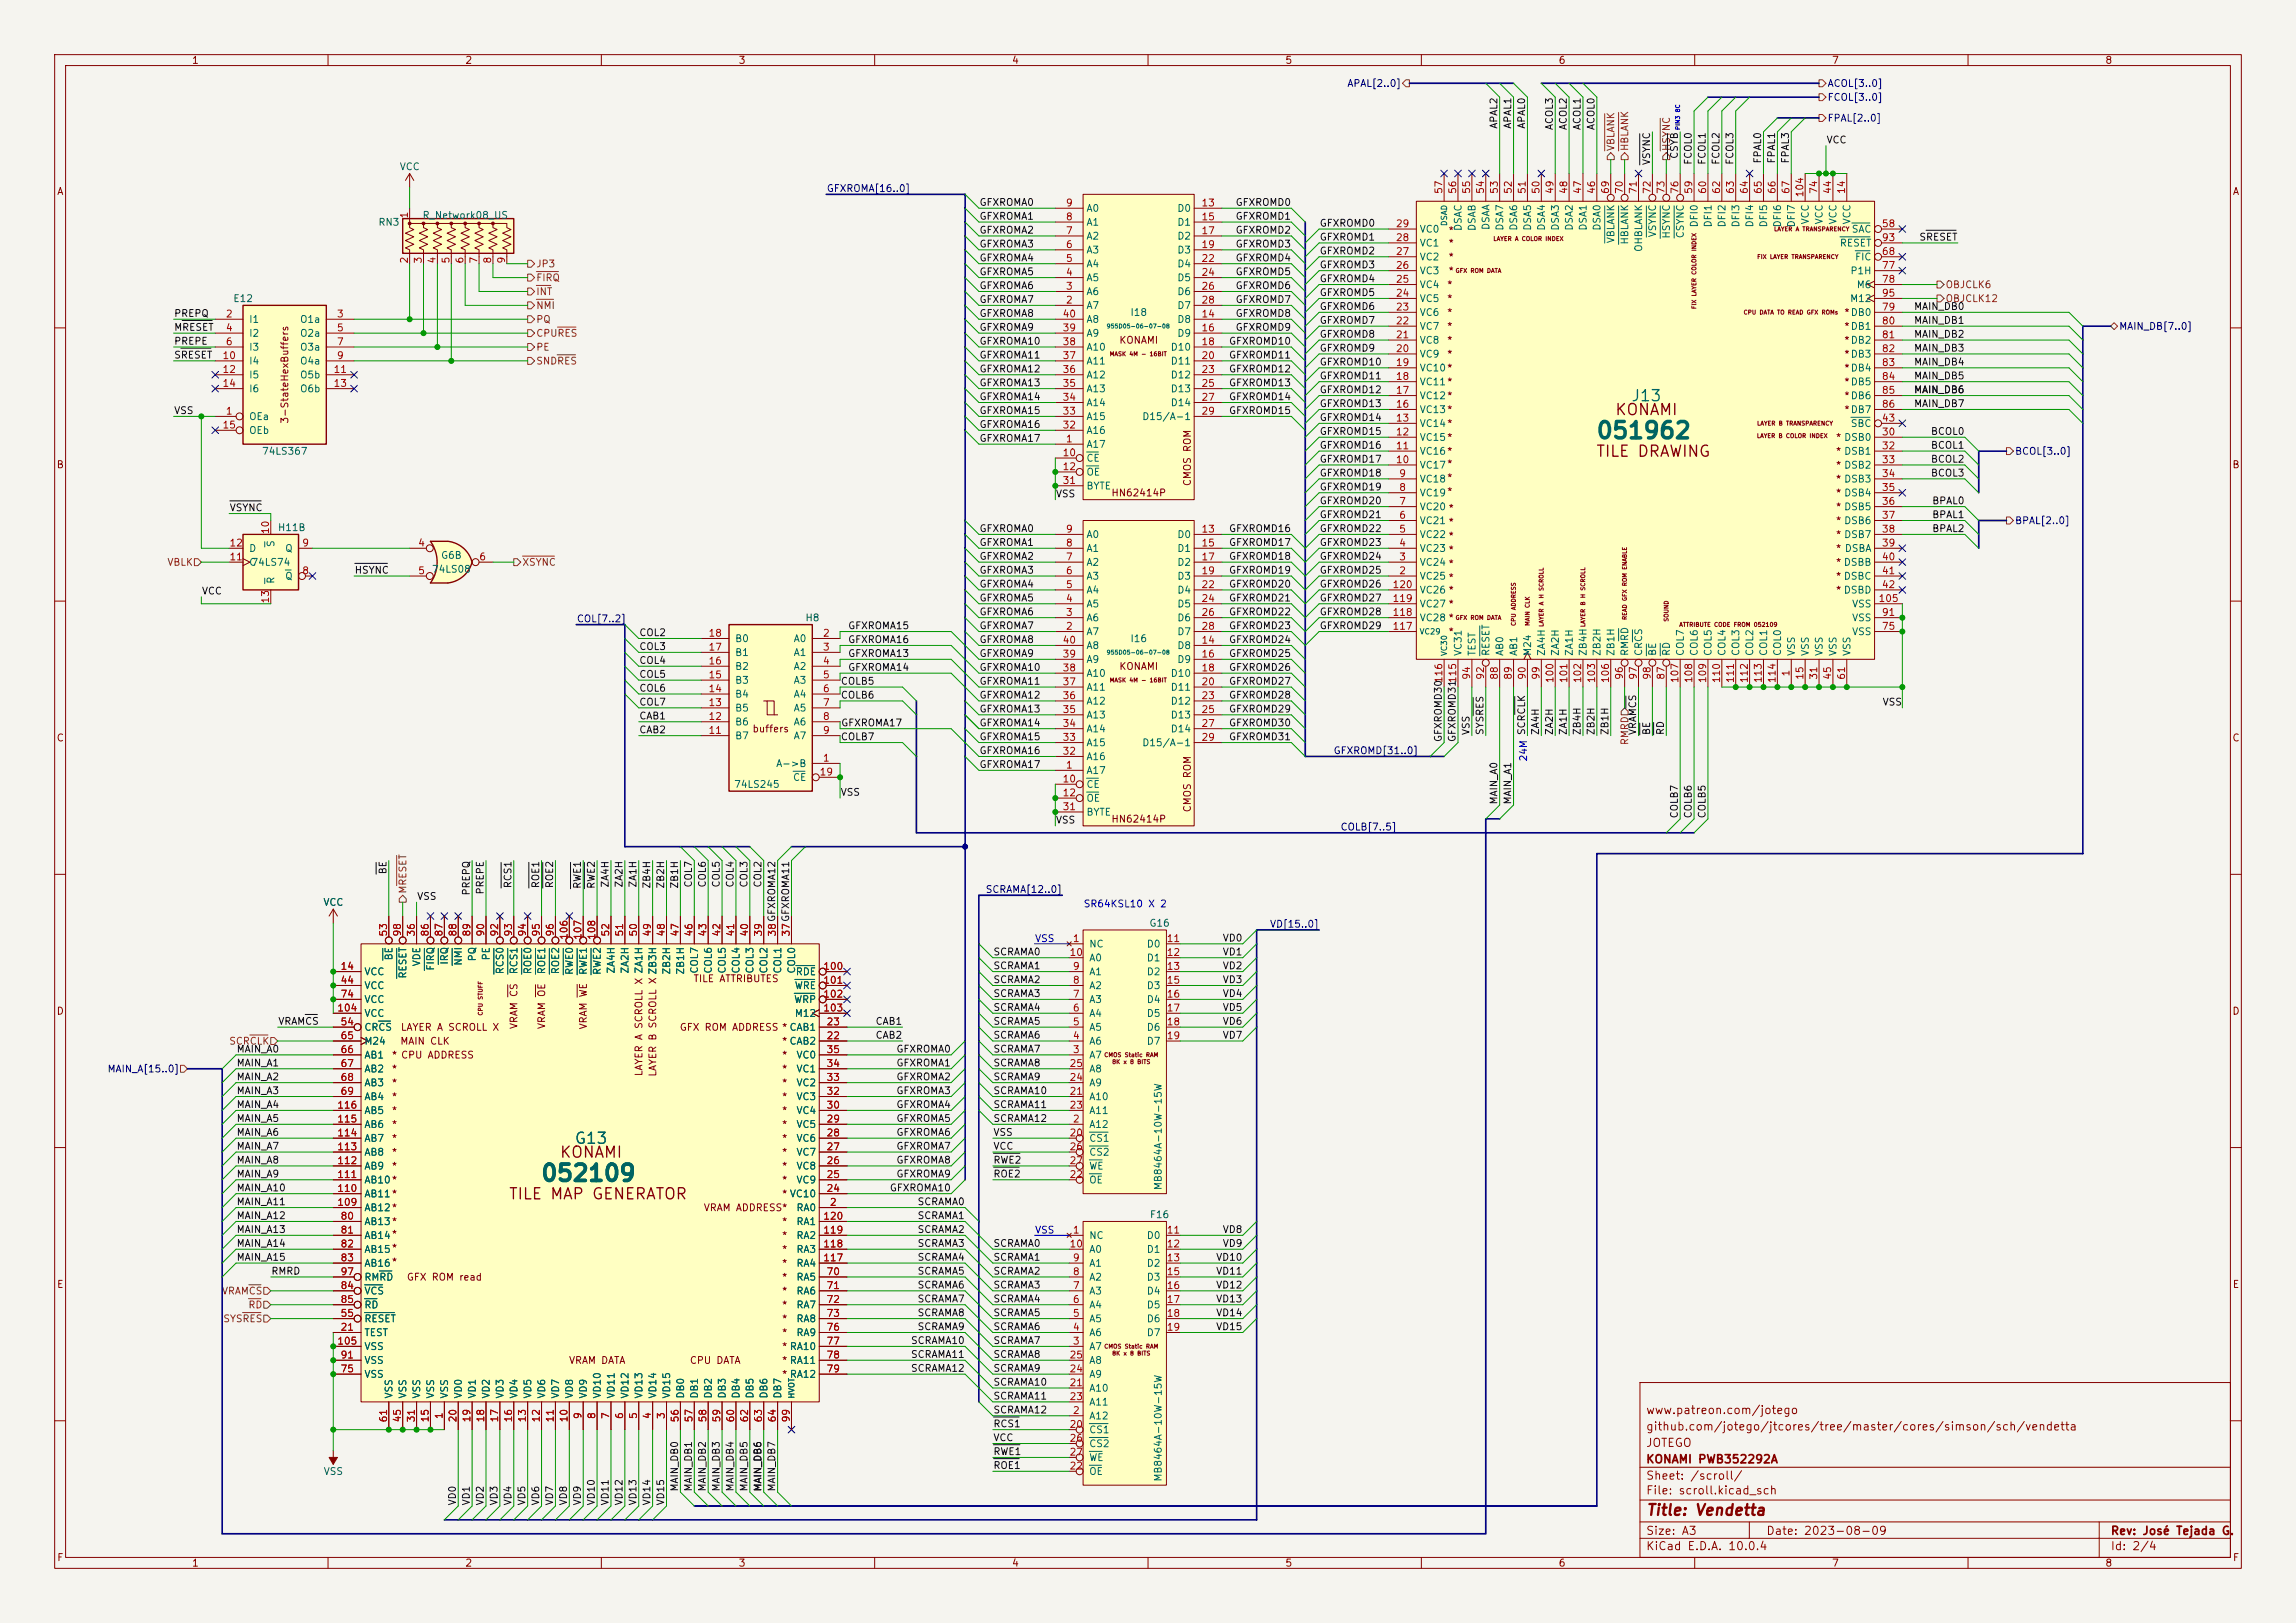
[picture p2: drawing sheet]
<svg xmlns="http://www.w3.org/2000/svg" width="420mm" height="297mm" viewBox="0 0 420 297" stroke-linecap="round" stroke-linejoin="round" font-family="sans-serif">
<defs><g id="words">
<g font-size="3" fill="#006464">
<text x="291.8" y="81">051962</text>
<text x="98.8" y="216.9">052109</text>
</g>
<g font-size="2" fill="#840000">
<text x="295.3" y="76.5">KONAMI</text>
<text x="291.8" y="84.1">TILE DRAWING</text>
<text x="102.3" y="212.4">KONAMI</text>
<text x="92.9" y="220">TILE MAP GENERATOR</text>
<text x="301" y="277.8">Title: Vendetta</text>
</g>
<g font-size="2" fill="#006464">
<text x="298.3" y="73.9">J13</text>
<text x="105" y="209.8">G13</text>
</g>
<g font-size="1.5" fill="#840000">
<text x="301" y="262.1">github.com/jotego/jtcores/tree/master/cores/simson/sch/vendetta</text>
<text x="301" y="259.1">www.patreon.com/jotego</text>
<text x="301" y="268.1">KONAMI PWB352292A</text>
<text x="301" y="265.1">JOTEGO</text>
<text x="301" y="273.8">File: scroll.kicad_sch</text>
<text x="301" y="271.1">Sheet: /scroll/</text>
<text x="301" y="281.2">Size: A3</text>
<text x="323" y="281.2">Date: 2023-08-09</text>
<text x="386" y="281.2">Rev: José Tejada G.</text>
<text x="301" y="284">KiCad E.D.A. 10.0.4</text>
<text x="386" y="284">Id: 2/4</text>
</g>
<g font-size="1.3" fill="#840000">
<text x="35" y="12">1</text>
<text x="85" y="12">2</text>
<text x="135" y="12">3</text>
<text x="185" y="12">4</text>
<text x="235" y="12">5</text>
<text x="285" y="12">6</text>
<text x="335" y="12">7</text>
<text x="385" y="12">8</text>
<text x="10.3" y="36">A</text>
<text x="408.3" y="36">A</text>
<text x="264.8" y="43.1">*</text>
<text x="264.8" y="45.4">*</text>
<text x="264.8" y="48">*</text>
<text x="264.6" y="53">*</text>
<text x="264.8" y="50.5">*</text>
<text x="264.6" y="55.6">*</text>
<text x="264.6" y="58.1">*</text>
<text x="337.2" y="58.1">*DB0</text>
<text x="204.6" y="63.2">KONAMI</text>
<text x="264.6" y="60.7">*</text>
<text x="264.6" y="63.2">*</text>
<text x="264.6" y="65.7">*</text>
<text x="337.2" y="60.7">*DB1</text>
<text x="337.2" y="63.2">*DB2</text>
<text x="337.2" y="65.7">*DB3</text>
<text x="337.2" y="68.3">*DB4</text>
<text x="337.2" y="70.8">*DB5</text>
<text x="53" y="77.6" transform="rotate(-90 53 77.6)">3-StateHexBuffers</text>
<text x="337.2" y="73.4">*DB6</text>
<text x="337.2" y="75.9">*DB7</text>
<text x="335.7" y="81">* DSB0</text>
<text x="335.7" y="83.5">* DSB1</text>
<text x="10.3" y="86">B</text>
<text x="218.1" y="89.1" transform="rotate(-90 218.1 89.1)">CMOS ROM</text>
<text x="335.7" y="86.1">* DSB2</text>
<text x="335.7" y="88.6">* DSB3</text>
<text x="408.2" y="86">B</text>
<text x="203.2" y="91.1">HN62414P</text>
<text x="335.7" y="91.1">* DSB4</text>
<text x="335.7" y="93.7">* DSB5</text>
<text x="335.7" y="96.2">* DSB6</text>
<text x="335.7" y="98.8">* DSB7</text>
<text x="335.7" y="101.3">* DSBA</text>
<text x="335.7" y="103.8">* DSBB</text>
<text x="335.7" y="106.4">* DSBC</text>
<text x="335.7" y="108.9">* DSBD</text>
<text x="264.8" y="116.5">*</text>
<text x="204.6" y="122.9">KONAMI</text>
<text x="10.3" y="136">C</text>
<text x="137.5" y="134.3">buffers</text>
<text x="408.2" y="136">C</text>
<text x="218.1" y="148.8" transform="rotate(-90 218.1 148.8)">CMOS ROM</text>
<text x="203.2" y="150.8">HN62414P</text>
<text x="10.3" y="186">D</text>
<text x="126.7" y="180">TILE ATTRIBUTES</text>
<text x="408.2" y="186">D</text>
<text x="73.1" y="191.5">MAIN CLK</text>
<text x="73.2" y="188.9">LAYER A SCROLL X</text>
<text x="95" y="188.4" transform="rotate(-90 95 188.4)">VRAM CS</text>
<text x="100" y="188.4" transform="rotate(-90 100 188.4)">VRAM OE</text>
<text x="107.7" y="188.5" transform="rotate(-90 107.7 188.5)">VRAM WE</text>
<text x="124.2" y="188.9">GFX ROM ADDRESS *CAB1</text>
<text x="142.9" y="191.5">*CAB2</text>
<text x="71.6" y="194">* CPU ADDRESS</text>
<text x="71.6" y="196.6">*</text>
<text x="117.8" y="197" transform="rotate(-90 117.8 197)">LAYER A SCROLL X ZA1H</text>
<text x="120.4" y="197.1" transform="rotate(-90 120.4 197.1)">LAYER B SCROLL X ZB3H</text>
<text x="142.9" y="194">*</text>
<text x="142.9" y="196.6">*</text>
<text x="71.6" y="199.1">*</text>
<text x="71.6" y="201.6">*</text>
<text x="142.9" y="199.1">*</text>
<text x="142.9" y="201.6">*</text>
<text x="71.6" y="204.2">*</text>
<text x="71.6" y="206.7">*</text>
<text x="71.6" y="209.3">*</text>
<text x="142.9" y="204.2">*</text>
<text x="142.9" y="206.7">*</text>
<text x="142.9" y="209.3">*</text>
<text x="71.6" y="211.8">*</text>
<text x="71.6" y="214.3">*</text>
<text x="142.9" y="211.8">*</text>
<text x="142.9" y="214.3">*</text>
<text x="128.6" y="222">VRAM ADDRESS*</text>
<text x="142.9" y="216.9">*</text>
<text x="142.9" y="219.4">* VC10</text>
<text x="142.9" y="224.5">*</text>
<text x="142.9" y="227">*</text>
<text x="142.9" y="229.6">*</text>
<text x="142.9" y="232.1">*</text>
<text x="10.3" y="236">E</text>
<text x="74.3" y="234.7">GFX ROM read</text>
<text x="142.9" y="234.7">*</text>
<text x="142.9" y="237.2">*</text>
<text x="142.9" y="239.7">*</text>
<text x="408.3" y="236">E</text>
<text x="142.9" y="242.3">*</text>
<text x="142.9" y="244.8">*</text>
<text x="104" y="249.9">VRAM DATA</text>
<text x="126.1" y="249.9">CPU DATA</text>
<text x="142.9" y="247.4">* RA10</text>
<text x="142.9" y="249.9">* RA11</text>
<text x="142.9" y="252.4">* RA12</text>
<text x="10.3" y="286">F</text>
<text x="35" y="287">1</text>
<text x="85" y="287">2</text>
<text x="135" y="287">3</text>
<text x="185" y="287">4</text>
<text x="235" y="287">5</text>
<text x="285" y="287">6</text>
<text x="335" y="287">7</text>
<text x="385" y="287">8</text>
<text x="408.3" y="286">F</text>
</g>
<g font-size="1.3" fill="#000084">
<text x="246.3" y="16.2">APAL[2..0]</text>
<text x="334.2" y="16.2">ACOL[3..0]</text>
<text x="334.2" y="22.6">FPAL[2..0]</text>
<text x="334.2" y="18.8">FCOL[3..0]</text>
<text x="151.1" y="35.4">GFXROMA[16..0]</text>
<text x="387.5" y="60.7">MAIN_DB[7..0]</text>
<text x="368.5" y="83.5">BCOL[3..0]</text>
<text x="368.5" y="96.2">BPAL[2..0]</text>
<text x="105.4" y="114.2">COL[7..2]</text>
<text x="243.8" y="138.3">GFXROMD[31..0]</text>
<text x="245.1" y="152.3">COLB[7..5]</text>
<text x="180.2" y="163.7">SCRAMA[12..0]</text>
<text x="232.2" y="170.1">VD[15..0]</text>
<text x="19.6" y="196.6">MAIN_A[15..0]</text>
</g>
<g font-size="1.3" fill="#0f0f0f">
<text x="274.2" y="23.7" transform="rotate(-90 274.2 23.7)">APAL2</text>
<text x="276.7" y="23.7" transform="rotate(-90 276.7 23.7)">APAL1</text>
<text x="279.3" y="23.7" transform="rotate(-90 279.3 23.7)">APAL0</text>
<text x="284.4" y="23.9" transform="rotate(-90 284.4 23.9)">ACOL3</text>
<text x="286.9" y="23.9" transform="rotate(-90 286.9 23.9)">ACOL2</text>
<text x="289.4" y="23.9" transform="rotate(-90 289.4 23.9)">ACOL1</text>
<text x="292" y="23.9" transform="rotate(-90 292 23.9)">ACOL0</text>
<text x="307.2" y="29.2" transform="rotate(-90 307.2 29.2)">CSYB</text>
<text x="334" y="26.5">VCC</text>
<text x="302.1" y="30.3" transform="rotate(-90 302.1 30.3)">VSYNC</text>
<text x="309.8" y="30.3" transform="rotate(-90 309.8 30.3)">FCOL0</text>
<text x="312.3" y="30.3" transform="rotate(-90 312.3 30.3)">FCOL1</text>
<text x="314.8" y="30.3" transform="rotate(-90 314.8 30.3)">FCOL2</text>
<text x="317.4" y="30.3" transform="rotate(-90 317.4 30.3)">FCOL3</text>
<text x="322.5" y="30" transform="rotate(-90 322.5 30)">FPAL0</text>
<text x="325" y="30" transform="rotate(-90 325 30)">FPAL1</text>
<text x="327.5" y="30" transform="rotate(-90 327.5 30)">FPAL3</text>
<text x="179.1" y="40.5">GFXROMA1</text>
<text x="179.1" y="38">GFXROMA0</text>
<text x="225.9" y="38">GFXROMD0</text>
<text x="225.9" y="40.5">GFXROMD1</text>
<text x="241.3" y="41.8">GFXROMD0</text>
<text x="179.1" y="43.1">GFXROMA2</text>
<text x="179.1" y="45.6">GFXROMA3</text>
<text x="225.9" y="43.1">GFXROMD2</text>
<text x="225.9" y="45.6">GFXROMD3</text>
<text x="241.3" y="46.9">GFXROMD2</text>
<text x="241.3" y="44.3">GFXROMD1</text>
<text x="351" y="44.3">SRESET</text>
<text x="179.1" y="50.7">GFXROMA5</text>
<text x="179.1" y="48.1">GFXROMA4</text>
<text x="179.1" y="53.2">GFXROMA6</text>
<text x="225.9" y="53.2">GFXROMD6</text>
<text x="225.9" y="50.7">GFXROMD5</text>
<text x="225.9" y="48.1">GFXROMD4</text>
<text x="241.3" y="51.9">GFXROMD4</text>
<text x="241.3" y="49.4">GFXROMD3</text>
<text x="31.7" y="58.3">PREPQ</text>
<text x="179.1" y="58.3">GFXROMA8</text>
<text x="179.1" y="55.8">GFXROMA7</text>
<text x="225.9" y="55.8">GFXROMD7</text>
<text x="225.9" y="58.3">GFXROMD8</text>
<text x="241.3" y="54.5">GFXROMD5</text>
<text x="241.3" y="57">GFXROMD6</text>
<text x="241.3" y="59.6">GFXROMD7</text>
<text x="350" y="59.6">MAIN_DB1</text>
<text x="350" y="57">MAIN_DB0</text>
<text x="31.7" y="65.9">SRESET</text>
<text x="31.7" y="63.4">PREPE</text>
<text x="31.7" y="60.8">MRESET</text>
<text x="179.1" y="65.9">GFXROMA11</text>
<text x="179.1" y="60.8">GFXROMA9</text>
<text x="179.1" y="63.4">GFXROMA10</text>
<text x="224.7" y="63.4">GFXROMD10</text>
<text x="224.7" y="65.9">GFXROMD11</text>
<text x="225.9" y="60.8">GFXROMD9</text>
<text x="241.3" y="62.1">GFXROMD8</text>
<text x="241.3" y="64.6">GFXROMD9</text>
<text x="350" y="62.1">MAIN_DB2</text>
<text x="350" y="64.6">MAIN_DB3</text>
<text x="179.1" y="71">GFXROMA13</text>
<text x="179.1" y="68.5">GFXROMA12</text>
<text x="224.7" y="71">GFXROMD13</text>
<text x="224.7" y="68.5">GFXROMD12</text>
<text x="241.3" y="67.2">GFXROMD10</text>
<text x="241.3" y="69.7">GFXROMD11</text>
<text x="350" y="69.7">MAIN_DB5</text>
<text x="350" y="67.2">MAIN_DB4</text>
<text x="31.7" y="76.1">VSS</text>
<text x="179.1" y="76.1">GFXROMA15</text>
<text x="179.1" y="73.5">GFXROMA14</text>
<text x="224.7" y="76.1">GFXROMD15</text>
<text x="224.7" y="73.5">GFXROMD14</text>
<text x="241.3" y="77.3">GFXROMD14</text>
<text x="241.3" y="72.3">GFXROMD12</text>
<text x="241.3" y="74.8">GFXROMD13</text>
<text x="350" y="72.3">MAIN_DB6</text>
<text x="350" y="74.8">MAIN_DB7</text>
<text x="179.1" y="78.6">GFXROMA16</text>
<text x="179.1" y="81.2">GFXROMA17</text>
<text x="241.3" y="82.4">GFXROMD16</text>
<text x="241.3" y="79.9">GFXROMD15</text>
<text x="353.1" y="82.4">BCOL1</text>
<text x="353.1" y="79.9">BCOL0</text>
<text x="241.3" y="85">GFXROMD17</text>
<text x="241.3" y="87.5">GFXROMD18</text>
<text x="353.1" y="87.5">BCOL3</text>
<text x="353.1" y="85">BCOL2</text>
<text x="41.9" y="93.9">VSYNC</text>
<text x="193" y="91.3">VSS</text>
<text x="241.3" y="90">GFXROMD19</text>
<text x="241.3" y="95.1">GFXROMD21</text>
<text x="241.3" y="92.6">GFXROMD20</text>
<text x="353.3" y="95.1">BPAL1</text>
<text x="353.3" y="92.6">BPAL0</text>
<text x="179.1" y="100.2">GFXROMA1</text>
<text x="179.1" y="97.7">GFXROMA0</text>
<text x="224.7" y="100.2">GFXROMD17</text>
<text x="224.7" y="97.7">GFXROMD16</text>
<text x="241.3" y="97.7">GFXROMD22</text>
<text x="241.3" y="100.2">GFXROMD23</text>
<text x="353.3" y="97.7">BPAL2</text>
<text x="64.8" y="105.3">HSYNC</text>
<text x="179.1" y="105.3">GFXROMA3</text>
<text x="179.1" y="102.7">GFXROMA2</text>
<text x="179.1" y="107.8">GFXROMA4</text>
<text x="224.7" y="105.3">GFXROMD19</text>
<text x="224.7" y="107.8">GFXROMD20</text>
<text x="224.7" y="102.7">GFXROMD18</text>
<text x="241.3" y="107.8">GFXROMD26</text>
<text x="241.3" y="105.3">GFXROMD25</text>
<text x="241.3" y="102.7">GFXROMD24</text>
<text x="36.8" y="109.1">VCC</text>
<text x="179.1" y="112.9">GFXROMA6</text>
<text x="179.1" y="110.4">GFXROMA5</text>
<text x="224.7" y="110.4">GFXROMD21</text>
<text x="224.7" y="112.9">GFXROMD22</text>
<text x="241.3" y="110.4">GFXROMD27</text>
<text x="241.3" y="112.9">GFXROMD28</text>
<text x="116.8" y="116.7">COL2</text>
<text x="116.8" y="119.3">COL3</text>
<text x="155" y="118">GFXROMA16</text>
<text x="155" y="115.4">GFXROMA15</text>
<text x="179.1" y="118">GFXROMA8</text>
<text x="179.1" y="115.4">GFXROMA7</text>
<text x="224.7" y="118">GFXROMD24</text>
<text x="224.7" y="115.4">GFXROMD23</text>
<text x="241.3" y="115.4">GFXROMD29</text>
<text x="116.8" y="121.8">COL4</text>
<text x="116.8" y="124.3">COL5</text>
<text x="153.7" y="125.6">COLB5</text>
<text x="155" y="120.5">GFXROMA13</text>
<text x="155" y="123.1">GFXROMA14</text>
<text x="179.1" y="123.1">GFXROMA10</text>
<text x="179.1" y="125.6">GFXROMA11</text>
<text x="179.1" y="120.5">GFXROMA9</text>
<text x="224.7" y="125.6">GFXROMD27</text>
<text x="224.7" y="120.5">GFXROMD25</text>
<text x="224.7" y="123.1">GFXROMD26</text>
<text x="116.8" y="126.9">COL6</text>
<text x="116.8" y="129.4">COL7</text>
<text x="116.8" y="132">CAB1</text>
<text x="153.7" y="128.1">COLB6</text>
<text x="179.1" y="130.7">GFXROMA13</text>
<text x="179.1" y="128.1">GFXROMA12</text>
<text x="224.7" y="130.7">GFXROMD29</text>
<text x="224.7" y="128.1">GFXROMD28</text>
<text x="344.3" y="129.4">VSS</text>
<text x="116.8" y="134.5">CAB2</text>
<text x="153.7" y="135.8">COLB7</text>
<text x="153.8" y="133.2">GFXROMA17</text>
<text x="179.1" y="133.2">GFXROMA14</text>
<text x="179.1" y="135.8">GFXROMA15</text>
<text x="224.7" y="133.2">GFXROMD30</text>
<text x="224.7" y="135.8">GFXROMD31</text>
<text x="264" y="135.9" transform="rotate(-90 264 135.9)">GFXROMD30</text>
<text x="266.6" y="135.9" transform="rotate(-90 266.6 135.9)">GFXROMD31</text>
<text x="269.1" y="134.6" transform="rotate(-90 269.1 134.6)">VSS</text>
<text x="271.7" y="134.6" transform="rotate(-90 271.7 134.6)">SYSRES</text>
<text x="279.3" y="134.6" transform="rotate(-90 279.3 134.6)">SCRCLK</text>
<text x="281.8" y="134.6" transform="rotate(-90 281.8 134.6)">ZA4H</text>
<text x="284.4" y="134.6" transform="rotate(-90 284.4 134.6)">ZA2H</text>
<text x="286.9" y="134.6" transform="rotate(-90 286.9 134.6)">ZA1H</text>
<text x="289.4" y="134.6" transform="rotate(-90 289.4 134.6)">ZB4H</text>
<text x="292" y="134.6" transform="rotate(-90 292 134.6)">ZB2H</text>
<text x="294.5" y="134.6" transform="rotate(-90 294.5 134.6)">ZB1H</text>
<text x="299.6" y="134.6" transform="rotate(-90 299.6 134.6)">VRAMCS</text>
<text x="302.1" y="134.6" transform="rotate(-90 302.1 134.6)">BE</text>
<text x="304.7" y="134.6" transform="rotate(-90 304.7 134.6)">RD</text>
<text x="179.1" y="138.3">GFXROMA16</text>
<text x="179.1" y="140.8">GFXROMA17</text>
<text x="153.7" y="145.9">VSS</text>
<text x="274.2" y="147.3" transform="rotate(-90 274.2 147.3)">MAIN_A0</text>
<text x="276.7" y="147.3" transform="rotate(-90 276.7 147.3)">MAIN_A1</text>
<text x="307.2" y="149.9" transform="rotate(-90 307.2 149.9)">COLB7</text>
<text x="309.8" y="149.9" transform="rotate(-90 309.8 149.9)">COLB6</text>
<text x="312.3" y="149.9" transform="rotate(-90 312.3 149.9)">COLB5</text>
<text x="193" y="151">VSS</text>
<text x="71" y="160.1" transform="rotate(-90 71 160.1)">BE</text>
<text x="76.2" y="165">VSS</text>
<text x="86.2" y="164" transform="rotate(-90 86.2 164)">PREPQ</text>
<text x="88.8" y="163.8" transform="rotate(-90 88.8 163.8)">PREPE</text>
<text x="93.9" y="162.6" transform="rotate(-90 93.9 162.6)">RCS1</text>
<text x="98.9" y="162.6" transform="rotate(-90 98.9 162.6)">ROE1</text>
<text x="101.5" y="162.6" transform="rotate(-90 101.5 162.6)">ROE2</text>
<text x="106.6" y="162.8" transform="rotate(-90 106.6 162.8)">RWE1</text>
<text x="109.1" y="162.8" transform="rotate(-90 109.1 162.8)">RWE2</text>
<text x="111.6" y="162.5" transform="rotate(-90 111.6 162.5)">ZA4H</text>
<text x="114.2" y="162.5" transform="rotate(-90 114.2 162.5)">ZA2H</text>
<text x="116.7" y="162.5" transform="rotate(-90 116.7 162.5)">ZA1H</text>
<text x="119.3" y="162.7" transform="rotate(-90 119.3 162.7)">ZB4H</text>
<text x="121.8" y="162.7" transform="rotate(-90 121.8 162.7)">ZB2H</text>
<text x="124.3" y="162.7" transform="rotate(-90 124.3 162.7)">ZB1H</text>
<text x="126.9" y="162.5" transform="rotate(-90 126.9 162.5)">COL7</text>
<text x="129.4" y="162.5" transform="rotate(-90 129.4 162.5)">COL6</text>
<text x="132" y="162.5" transform="rotate(-90 132 162.5)">COL5</text>
<text x="134.5" y="162.5" transform="rotate(-90 134.5 162.5)">COL4</text>
<text x="137" y="162.5" transform="rotate(-90 137 162.5)">COL3</text>
<text x="139.6" y="162.5" transform="rotate(-90 139.6 162.5)">COL2</text>
<text x="223.6" y="172.6">VD0</text>
<text x="181.6" y="177.7">SCRAMA1</text>
<text x="181.6" y="175.1">SCRAMA0</text>
<text x="223.6" y="175.1">VD1</text>
<text x="223.6" y="177.7">VD2</text>
<text x="181.6" y="180.2">SCRAMA2</text>
<text x="181.6" y="182.8">SCRAMA3</text>
<text x="181.6" y="185.3">SCRAMA4</text>
<text x="223.6" y="180.2">VD3</text>
<text x="223.6" y="185.3">VD5</text>
<text x="223.6" y="182.8">VD4</text>
<text x="50.8" y="187.8">VRAMCS</text>
<text x="160.1" y="190.4">CAB2</text>
<text x="160.1" y="187.8">CAB1</text>
<text x="181.6" y="187.8">SCRAMA5</text>
<text x="181.6" y="190.4">SCRAMA6</text>
<text x="223.6" y="187.8">VD6</text>
<text x="223.6" y="190.4">VD7</text>
<text x="43.2" y="198">MAIN_A2</text>
<text x="43.2" y="195.5">MAIN_A1</text>
<text x="43.2" y="192.9">MAIN_A0</text>
<text x="163.9" y="192.9">GFXROMA0</text>
<text x="163.9" y="195.5">GFXROMA1</text>
<text x="163.9" y="198">GFXROMA2</text>
<text x="181.6" y="198">SCRAMA9</text>
<text x="181.6" y="192.9">SCRAMA7</text>
<text x="181.6" y="195.5">SCRAMA8</text>
<text x="43.2" y="203.1">MAIN_A4</text>
<text x="43.2" y="200.5">MAIN_A3</text>
<text x="163.9" y="203.1">GFXROMA4</text>
<text x="163.9" y="200.5">GFXROMA3</text>
<text x="181.6" y="200.5">SCRAMA10</text>
<text x="181.6" y="203.1">SCRAMA11</text>
<text x="43.2" y="205.6">MAIN_A5</text>
<text x="43.2" y="208.2">MAIN_A6</text>
<text x="163.9" y="205.6">GFXROMA5</text>
<text x="163.9" y="208.2">GFXROMA6</text>
<text x="181.6" y="208.2">VSS</text>
<text x="181.6" y="205.6">SCRAMA12</text>
<text x="43.2" y="210.7">MAIN_A7</text>
<text x="43.2" y="213.2">MAIN_A8</text>
<text x="43.2" y="215.8">MAIN_A9</text>
<text x="163.9" y="210.7">GFXROMA7</text>
<text x="163.9" y="215.8">GFXROMA9</text>
<text x="163.9" y="213.2">GFXROMA8</text>
<text x="181.6" y="210.7">VCC</text>
<text x="181.6" y="215.8">ROE2</text>
<text x="181.6" y="213.2">RWE2</text>
<text x="43.2" y="220.9">MAIN_A11</text>
<text x="43.2" y="218.3">MAIN_A10</text>
<text x="162.7" y="218.3">GFXROMA10</text>
<text x="167.7" y="220.9">SCRAMA0</text>
<text x="43.2" y="223.4">MAIN_A12</text>
<text x="43.2" y="225.9">MAIN_A13</text>
<text x="167.7" y="225.9">SCRAMA2</text>
<text x="167.7" y="223.4">SCRAMA1</text>
<text x="223.6" y="225.9">VD8</text>
<text x="43.2" y="231">MAIN_A15</text>
<text x="43.2" y="228.5">MAIN_A14</text>
<text x="49.5" y="233.6">RMRD</text>
<text x="167.7" y="231">SCRAMA4</text>
<text x="167.7" y="228.5">SCRAMA3</text>
<text x="167.7" y="233.6">SCRAMA5</text>
<text x="181.6" y="231">SCRAMA1</text>
<text x="181.6" y="228.5">SCRAMA0</text>
<text x="181.6" y="233.6">SCRAMA2</text>
<text x="222.3" y="231">VD10</text>
<text x="222.3" y="233.6">VD11</text>
<text x="223.6" y="228.5">VD9</text>
<text x="167.7" y="236.1">SCRAMA6</text>
<text x="167.7" y="238.6">SCRAMA7</text>
<text x="181.6" y="238.6">SCRAMA4</text>
<text x="181.6" y="236.1">SCRAMA3</text>
<text x="222.3" y="236.1">VD12</text>
<text x="222.3" y="238.6">VD13</text>
<text x="167.7" y="241.2">SCRAMA8</text>
<text x="167.7" y="243.7">SCRAMA9</text>
<text x="181.6" y="241.2">SCRAMA5</text>
<text x="181.6" y="243.7">SCRAMA6</text>
<text x="222.3" y="243.7">VD15</text>
<text x="222.3" y="241.2">VD14</text>
<text x="166.5" y="248.8">SCRAMA11</text>
<text x="166.5" y="246.3">SCRAMA10</text>
<text x="166.5" y="251.3">SCRAMA12</text>
<text x="181.6" y="248.8">SCRAMA8</text>
<text x="181.6" y="251.3">SCRAMA9</text>
<text x="181.6" y="246.3">SCRAMA7</text>
<text x="181.6" y="256.4">SCRAMA11</text>
<text x="181.6" y="253.9">SCRAMA10</text>
<text x="181.6" y="259">SCRAMA12</text>
<text x="181.6" y="261.5">RCS1</text>
<text x="181.6" y="264">VCC</text>
<text x="181.6" y="269.1">ROE1</text>
<text x="181.6" y="266.6">RWE1</text>
<text x="83.7" y="275.6" transform="rotate(-90 83.7 275.6)">VD0</text>
<text x="86.2" y="275.6" transform="rotate(-90 86.2 275.6)">VD1</text>
<text x="88.8" y="275.6" transform="rotate(-90 88.8 275.6)">VD2</text>
<text x="91.3" y="275.6" transform="rotate(-90 91.3 275.6)">VD3</text>
<text x="93.9" y="275.6" transform="rotate(-90 93.9 275.6)">VD4</text>
<text x="96.4" y="275.6" transform="rotate(-90 96.4 275.6)">VD5</text>
<text x="98.9" y="275.6" transform="rotate(-90 98.9 275.6)">VD6</text>
<text x="101.5" y="275.6" transform="rotate(-90 101.5 275.6)">VD7</text>
<text x="104" y="275.6" transform="rotate(-90 104 275.6)">VD8</text>
<text x="106.6" y="275.6" transform="rotate(-90 106.6 275.6)">VD9</text>
<text x="109.1" y="275.6" transform="rotate(-90 109.1 275.6)">VD10</text>
<text x="111.6" y="275.6" transform="rotate(-90 111.6 275.6)">VD11</text>
<text x="114.2" y="275.6" transform="rotate(-90 114.2 275.6)">VD12</text>
<text x="116.7" y="275.6" transform="rotate(-90 116.7 275.6)">VD13</text>
<text x="119.3" y="275.6" transform="rotate(-90 119.3 275.6)">VD14</text>
<text x="121.8" y="275.6" transform="rotate(-90 121.8 275.6)">VD15</text>
<text x="124.3" y="273" transform="rotate(-90 124.3 273)">MAIN_DB0</text>
<text x="126.9" y="273" transform="rotate(-90 126.9 273)">MAIN_DB1</text>
<text x="129.4" y="273" transform="rotate(-90 129.4 273)">MAIN_DB2</text>
<text x="132" y="273" transform="rotate(-90 132 273)">MAIN_DB3</text>
<text x="134.5" y="273" transform="rotate(-90 134.5 273)">MAIN_DB4</text>
<text x="137" y="273" transform="rotate(-90 137 273)">MAIN_DB5</text>
<text x="139.6" y="273" transform="rotate(-90 139.6 273)">MAIN_DB6</text>
<text x="142.1" y="273" transform="rotate(-90 142.1 273)">MAIN_DB7</text>
</g>
<g font-size="1.3" fill="#725600">
<text x="295.6" y="27.7" transform="rotate(-90 295.6 27.7)">VBLANK</text>
<text x="298.2" y="27.7" transform="rotate(-90 298.2 27.7)">HBLANK</text>
<text x="305.8" y="27.7" transform="rotate(-90 305.8 27.7)">HSYNC</text>
<text x="98" y="49.2">JP3</text>
<text x="98" y="51.8">FIRQ</text>
<text x="355.8" y="53">OBJCLK6</text>
<text x="98" y="54.3">INT</text>
<text x="98" y="56.9">NMI</text>
<text x="98" y="59.4">PQ</text>
<text x="355.8" y="55.6">OBJCLK12</text>
<text x="98" y="64.5">PE</text>
<text x="98" y="61.9">CPURES</text>
<text x="98" y="67">SNDRES</text>
<text x="30.5" y="103.8">VBLK</text>
<text x="95.4" y="103.8">XSYNC</text>
<text x="298.2" y="136.5" transform="rotate(-90 298.2 136.5)">RMRD</text>
<text x="74.6" y="163.6" transform="rotate(-90 74.6 163.6)">MRESET</text>
<text x="41.8" y="191.5">SCRCLK</text>
<text x="40.5" y="237.2">VRAMCS</text>
<text x="45.3" y="239.7">RD</text>
<text x="40.7" y="242.3">SYSRES</text>
</g>
<g font-size="1.3" fill="#006464">
<text x="73" y="31.5">VCC</text>
<text x="69.1" y="41.6">RN3</text>
<text x="77.2" y="40.3">R_Network08_US</text>
<text x="198.6" y="41.6">A1</text>
<text x="198.6" y="39.1">A0</text>
<text x="215.2" y="39.1">D0</text>
<text x="215.2" y="41.6">D1</text>
<text x="310.9" y="41.7" transform="rotate(-90 310.9 41.7)">DFI0</text>
<text x="313.4" y="41.7" transform="rotate(-90 313.4 41.7)">DFI1</text>
<text x="315.9" y="41.7" transform="rotate(-90 315.9 41.7)">DFI2</text>
<text x="318.5" y="41.7" transform="rotate(-90 318.5 41.7)">DFI3</text>
<text x="321" y="41.7" transform="rotate(-90 321 41.7)">DFI4</text>
<text x="323.6" y="41.7" transform="rotate(-90 323.6 41.7)">DFI5</text>
<text x="326.1" y="41.7" transform="rotate(-90 326.1 41.7)">DFI6</text>
<text x="328.6" y="41.7" transform="rotate(-90 328.6 41.7)">DFI7</text>
<text x="331.2" y="41.2" transform="rotate(-90 331.2 41.2)">VCC</text>
<text x="333.7" y="41.2" transform="rotate(-90 333.7 41.2)">VCC</text>
<text x="336.3" y="41.2" transform="rotate(-90 336.3 41.2)">VCC</text>
<text x="338.8" y="41.2" transform="rotate(-90 338.8 41.2)">VCC</text>
<text x="198.6" y="46.7">A3</text>
<text x="198.6" y="44.2">A2</text>
<text x="215.2" y="44.2">D2</text>
<text x="215.2" y="46.7">D3</text>
<text x="259.6" y="48">VC2</text>
<text x="259.6" y="45.4">VC1</text>
<text x="259.6" y="42.9">VC0</text>
<text x="267.7" y="42.4" transform="rotate(-90 267.7 42.4)">DSAC</text>
<text x="270.2" y="42.4" transform="rotate(-90 270.2 42.4)">DSAB</text>
<text x="272.8" y="42.2" transform="rotate(-90 272.8 42.2)">DSAA</text>
<text x="275.3" y="42.3" transform="rotate(-90 275.3 42.3)">DSA7</text>
<text x="277.8" y="42.3" transform="rotate(-90 277.8 42.3)">DSA6</text>
<text x="280.4" y="42.3" transform="rotate(-90 280.4 42.3)">DSA5</text>
<text x="282.9" y="42.3" transform="rotate(-90 282.9 42.3)">DSA4</text>
<text x="285.5" y="42.3" transform="rotate(-90 285.5 42.3)">DSA3</text>
<text x="288" y="42.3" transform="rotate(-90 288 42.3)">DSA2</text>
<text x="290.5" y="42.3" transform="rotate(-90 290.5 42.3)">DSA1</text>
<text x="293.1" y="42.3" transform="rotate(-90 293.1 42.3)">DSA0</text>
<text x="295.6" y="44.6" transform="rotate(-90 295.6 44.6)">VBLANK</text>
<text x="298.2" y="44.9" transform="rotate(-90 298.2 44.9)">HBLANK</text>
<text x="300.7" y="46.2" transform="rotate(-90 300.7 46.2)">OHBLANK</text>
<text x="303.2" y="43.5" transform="rotate(-90 303.2 43.5)">VSYNC</text>
<text x="305.8" y="43.8" transform="rotate(-90 305.8 43.8)">HSYNC</text>
<text x="308.3" y="43.7" transform="rotate(-90 308.3 43.7)">CSYNC</text>
<text x="336.4" y="45.4">RESET</text>
<text x="338.6" y="42.9">SAC</text>
<text x="339.2" y="48">FIC</text>
<text x="198.6" y="51.8">A5</text>
<text x="198.6" y="49.2">A4</text>
<text x="215.2" y="49.2">D4</text>
<text x="215.2" y="51.8">D5</text>
<text x="259.6" y="53">VC4</text>
<text x="259.6" y="50.5">VC3</text>
<text x="338.4" y="50.5">P1H</text>
<text x="339.5" y="53">M6</text>
<text x="42.6" y="55.6">E12</text>
<text x="45.5" y="59.4">I1</text>
<text x="54.8" y="59.4">O1a</text>
<text x="198.6" y="56.9">A7</text>
<text x="198.6" y="54.3">A6</text>
<text x="198.6" y="59.4">A8</text>
<text x="206.7" y="58.1">I18</text>
<text x="215.2" y="59.4">D8</text>
<text x="215.2" y="54.3">D6</text>
<text x="215.2" y="56.9">D7</text>
<text x="259.6" y="58.1">VC6</text>
<text x="259.6" y="55.6">VC5</text>
<text x="338.3" y="55.6">M12</text>
<text x="45.5" y="61.9">I2</text>
<text x="45.5" y="64.5">I3</text>
<text x="54.8" y="61.9">O2a</text>
<text x="54.8" y="64.5">O3a</text>
<text x="198.6" y="64.5">A10</text>
<text x="198.6" y="61.9">A9</text>
<text x="214" y="64.5">D10</text>
<text x="215.2" y="61.9">D9</text>
<text x="259.6" y="65.7">VC9</text>
<text x="259.6" y="63.2">VC8</text>
<text x="259.6" y="60.7">VC7</text>
<text x="45.5" y="67">I4</text>
<text x="45.5" y="69.6">I5</text>
<text x="54.8" y="67">O4a</text>
<text x="54.8" y="69.6">O5b</text>
<text x="198.6" y="69.6">A12</text>
<text x="198.6" y="67">A11</text>
<text x="214" y="67">D11</text>
<text x="214" y="69.6">D12</text>
<text x="259.6" y="70.8">VC11*</text>
<text x="259.6" y="68.3">VC10*</text>
<text x="45.5" y="77.2">OEa</text>
<text x="45.5" y="72.1">I6</text>
<text x="54.8" y="72.1">O6b</text>
<text x="198.6" y="77.2">A15</text>
<text x="198.6" y="74.6">A14</text>
<text x="198.6" y="72.1">A13</text>
<text x="208.8" y="77.2">D15/A-1</text>
<text x="214" y="72.1">D13</text>
<text x="214" y="74.6">D14</text>
<text x="259.6" y="75.9">VC13*</text>
<text x="259.6" y="73.4">VC12*</text>
<text x="45.5" y="79.7">OEb</text>
<text x="47.8" y="83.5">74LS367</text>
<text x="198.6" y="82.3">A17</text>
<text x="198.6" y="79.7">A16</text>
<text x="259.6" y="83.5">VC16*</text>
<text x="259.6" y="81">VC15*</text>
<text x="259.6" y="78.4">VC14*</text>
<text x="338.4" y="78.4">SBC</text>
<text x="198.6" y="84.8">CE</text>
<text x="198.6" y="87.3">OE</text>
<text x="198.6" y="89.9">BYTE</text>
<text x="259.6" y="88.6">VC18*</text>
<text x="259.6" y="86.1">VC17*</text>
<text x="259.6" y="93.7">VC20 *</text>
<text x="259.6" y="91.1">VC19*</text>
<text x="45.5" y="101.3">D</text>
<text x="50.5" y="100.2" transform="rotate(-90 50.5 100.2)">S</text>
<text x="50.7" y="97.5">H11B</text>
<text x="52.1" y="101.3">Q</text>
<text x="198.6" y="101.3">A1</text>
<text x="198.6" y="98.8">A0</text>
<text x="215.2" y="98.8">D0</text>
<text x="215.2" y="101.3">D1</text>
<text x="259.6" y="101.3">VC23 *</text>
<text x="259.6" y="98.8">VC22 *</text>
<text x="259.6" y="96.2">VC21 *</text>
<text x="45.5" y="103.8">C</text>
<text x="45.9" y="103.8">74LS74</text>
<text x="50.5" y="106.9" transform="rotate(-90 50.5 106.9)">R</text>
<text x="52.1" y="106.4">Q</text>
<text x="78.9" y="105.1">74LS08</text>
<text x="80.6" y="102.6">G6B</text>
<text x="198.6" y="106.4">A3</text>
<text x="198.6" y="103.8">A2</text>
<text x="215.2" y="103.8">D2</text>
<text x="215.2" y="106.4">D3</text>
<text x="259.6" y="106.4">VC25 *</text>
<text x="259.6" y="103.8">VC24 *</text>
<text x="198.6" y="111.5">A5</text>
<text x="198.6" y="108.9">A4</text>
<text x="215.2" y="108.9">D4</text>
<text x="215.2" y="111.5">D5</text>
<text x="259.6" y="111.5">VC27 *</text>
<text x="259.6" y="108.9">VC26 *</text>
<text x="338.7" y="111.5">VSS</text>
<text x="134.4" y="117.8">B0</text>
<text x="145.1" y="117.8">A0</text>
<text x="147.2" y="114">H8</text>
<text x="198.6" y="116.5">A7</text>
<text x="198.6" y="114">A6</text>
<text x="198.6" y="119.1">A8</text>
<text x="206.7" y="117.8">I16</text>
<text x="215.2" y="119.1">D8</text>
<text x="215.2" y="114">D6</text>
<text x="215.2" y="116.5">D7</text>
<text x="259.6" y="114">VC28 *</text>
<text x="338.7" y="116.5">VSS</text>
<text x="338.7" y="114">VSS</text>
<text x="134.4" y="125.4">B3</text>
<text x="134.4" y="122.9">B2</text>
<text x="134.4" y="120.4">B1</text>
<text x="145.1" y="120.4">A1</text>
<text x="145.1" y="122.9">A2</text>
<text x="145.1" y="125.4">A3</text>
<text x="198.6" y="124.2">A10</text>
<text x="198.6" y="121.6">A9</text>
<text x="214" y="124.2">D10</text>
<text x="215.2" y="121.6">D9</text>
<text x="267.7" y="120.1" transform="rotate(-90 267.7 120.1)">VC31</text>
<text x="270.2" y="120.1" transform="rotate(-90 270.2 120.1)">TEST</text>
<text x="272.8" y="120.1" transform="rotate(-90 272.8 120.1)">RESET</text>
<text x="275.3" y="120.1" transform="rotate(-90 275.3 120.1)">AB0</text>
<text x="277.8" y="120.1" transform="rotate(-90 277.8 120.1)">AB1</text>
<text x="280.4" y="120.1" transform="rotate(-90 280.4 120.1)">M24</text>
<text x="282.9" y="120.1" transform="rotate(-90 282.9 120.1)">ZA4H</text>
<text x="285.5" y="120.1" transform="rotate(-90 285.5 120.1)">ZA2H</text>
<text x="288" y="120.1" transform="rotate(-90 288 120.1)">ZA1H</text>
<text x="290.5" y="120.1" transform="rotate(-90 290.5 120.1)">ZB4H</text>
<text x="293.1" y="120.1" transform="rotate(-90 293.1 120.1)">ZB2H</text>
<text x="295.6" y="120.1" transform="rotate(-90 295.6 120.1)">ZB1H</text>
<text x="298.2" y="120.1" transform="rotate(-90 298.2 120.1)">RMRD</text>
<text x="300.7" y="120.1" transform="rotate(-90 300.7 120.1)">CRCS</text>
<text x="303.2" y="120.1" transform="rotate(-90 303.2 120.1)">BE</text>
<text x="305.8" y="120.1" transform="rotate(-90 305.8 120.1)">RD</text>
<text x="308.3" y="120.1" transform="rotate(-90 308.3 120.1)">COL7</text>
<text x="310.9" y="120.1" transform="rotate(-90 310.9 120.1)">COL6</text>
<text x="313.4" y="120.1" transform="rotate(-90 313.4 120.1)">COL5</text>
<text x="315.9" y="120.1" transform="rotate(-90 315.9 120.1)">COL4</text>
<text x="318.5" y="120.1" transform="rotate(-90 318.5 120.1)">COL3</text>
<text x="321" y="120.1" transform="rotate(-90 321 120.1)">COL2</text>
<text x="323.6" y="120.1" transform="rotate(-90 323.6 120.1)">COL1</text>
<text x="326.1" y="120.1" transform="rotate(-90 326.1 120.1)">COL0</text>
<text x="328.6" y="120.1" transform="rotate(-90 328.6 120.1)">VSS</text>
<text x="331.2" y="120.1" transform="rotate(-90 331.2 120.1)">VSS</text>
<text x="333.7" y="120.1" transform="rotate(-90 333.7 120.1)">VSS</text>
<text x="336.3" y="120.1" transform="rotate(-90 336.3 120.1)">VSS</text>
<text x="338.8" y="120.1" transform="rotate(-90 338.8 120.1)">VSS</text>
<text x="134.4" y="130.5">B5</text>
<text x="134.4" y="128">B4</text>
<text x="145.1" y="128">A4</text>
<text x="145.1" y="130.5">A5</text>
<text x="198.6" y="131.8">A13</text>
<text x="198.6" y="129.2">A12</text>
<text x="198.6" y="126.7">A11</text>
<text x="214" y="126.7">D11</text>
<text x="214" y="129.2">D12</text>
<text x="214" y="131.8">D13</text>
<text x="134.4" y="135.6">B7</text>
<text x="134.4" y="133.1">B6</text>
<text x="145.1" y="133.1">A6</text>
<text x="145.1" y="135.6">A7</text>
<text x="198.6" y="136.9">A15</text>
<text x="198.6" y="134.3">A14</text>
<text x="208.8" y="136.9">D15/A-1</text>
<text x="214" y="134.3">D14</text>
<text x="141.9" y="140.7">A-&gt;B</text>
<text x="145" y="143.2">CE</text>
<text x="198.6" y="141.9">A17</text>
<text x="198.6" y="139.4">A16</text>
<text x="134.2" y="144.5">74LS245</text>
<text x="198.6" y="144.5">CE</text>
<text x="198.6" y="147">OE</text>
<text x="198.6" y="149.6">BYTE</text>
<text x="59" y="166.1">VCC</text>
<text x="199.1" y="173.7">NC</text>
<text x="209.7" y="173.7">D0</text>
<text x="210.1" y="169.9">G16</text>
<text x="66.5" y="178.8">VCC</text>
<text x="72.1" y="175.9" transform="rotate(-90 72.1 175.9)">BE</text>
<text x="74.6" y="179.2" transform="rotate(-90 74.6 179.2)">RESET</text>
<text x="77.2" y="176.9" transform="rotate(-90 77.2 176.9)">VDE</text>
<text x="79.7" y="177.7" transform="rotate(-90 79.7 177.7)">FIRQ</text>
<text x="82.3" y="176.6" transform="rotate(-90 82.3 176.6)">IRQ</text>
<text x="84.8" y="176.8" transform="rotate(-90 84.8 176.8)">NMI</text>
<text x="87.3" y="176" transform="rotate(-90 87.3 176)">PQ</text>
<text x="89.9" y="175.9" transform="rotate(-90 89.9 175.9)">PE</text>
<text x="92.4" y="178.4" transform="rotate(-90 92.4 178.4)">RCS0</text>
<text x="95" y="178.4" transform="rotate(-90 95 178.4)">RCS1</text>
<text x="97.5" y="178.4" transform="rotate(-90 97.5 178.4)">ROE0</text>
<text x="100" y="178.4" transform="rotate(-90 100 178.4)">ROE1</text>
<text x="102.6" y="178.4" transform="rotate(-90 102.6 178.4)">ROE2</text>
<text x="105.1" y="178.5" transform="rotate(-90 105.1 178.5)">RWE0</text>
<text x="107.7" y="178.5" transform="rotate(-90 107.7 178.5)">RWE1</text>
<text x="110.2" y="178.5" transform="rotate(-90 110.2 178.5)">RWE2</text>
<text x="112.7" y="178.3" transform="rotate(-90 112.7 178.3)">ZA4H</text>
<text x="115.3" y="178.3" transform="rotate(-90 115.3 178.3)">ZA2H</text>
<text x="117.8" y="178.3" transform="rotate(-90 117.8 178.3)">ZA1H</text>
<text x="120.4" y="178.5" transform="rotate(-90 120.4 178.5)">ZB3H</text>
<text x="122.9" y="178.5" transform="rotate(-90 122.9 178.5)">ZB2H</text>
<text x="125.4" y="178.5" transform="rotate(-90 125.4 178.5)">ZB1H</text>
<text x="128" y="178.3" transform="rotate(-90 128 178.3)">COL7</text>
<text x="130.5" y="178.3" transform="rotate(-90 130.5 178.3)">COL6</text>
<text x="133.1" y="178.3" transform="rotate(-90 133.1 178.3)">COL5</text>
<text x="135.6" y="178.3" transform="rotate(-90 135.6 178.3)">COL4</text>
<text x="138.1" y="178.3" transform="rotate(-90 138.1 178.3)">COL3</text>
<text x="140.7" y="178.3" transform="rotate(-90 140.7 178.3)">COL2</text>
<text x="143.2" y="178.3" transform="rotate(-90 143.2 178.3)">COL1</text>
<text x="145.5" y="178.8">RDE</text>
<text x="145.8" y="178.3" transform="rotate(-90 145.8 178.3)">COL0</text>
<text x="199.1" y="178.8">A1</text>
<text x="199.1" y="176.2">A0</text>
<text x="209.7" y="176.2">D1</text>
<text x="209.7" y="178.8">D2</text>
<text x="66.5" y="181.3">VCC</text>
<text x="66.5" y="183.9">VCC</text>
<text x="145.2" y="183.9">WRP</text>
<text x="145.3" y="181.3">WRE</text>
<text x="199.1" y="183.9">A3</text>
<text x="199.1" y="181.3">A2</text>
<text x="209.7" y="181.3">D3</text>
<text x="209.7" y="183.9">D4</text>
<text x="66.5" y="188.9">CRCS</text>
<text x="66.5" y="191.5">M24</text>
<text x="66.5" y="186.4">VCC</text>
<text x="144.3" y="191.5">CAB2</text>
<text x="144.3" y="188.9">CAB1</text>
<text x="145.3" y="186.4">M12</text>
<text x="199.1" y="191.5">A6</text>
<text x="199.1" y="188.9">A5</text>
<text x="199.1" y="186.4">A4</text>
<text x="209.7" y="186.4">D5</text>
<text x="209.7" y="188.9">D6</text>
<text x="209.7" y="191.5">D7</text>
<text x="66.5" y="194">AB1</text>
<text x="66.5" y="196.6">AB2</text>
<text x="145.6" y="196.6">VC1</text>
<text x="145.6" y="194">VC0</text>
<text x="199.1" y="194">A7</text>
<text x="199.1" y="196.6">A8</text>
<text x="66.5" y="199.1">AB3</text>
<text x="66.5" y="201.6">AB4</text>
<text x="145.6" y="201.6">VC3</text>
<text x="145.6" y="199.1">VC2</text>
<text x="199.1" y="201.6">A10</text>
<text x="199.1" y="199.1">A9</text>
<text x="66.5" y="209.3">AB7</text>
<text x="66.5" y="206.7">AB6</text>
<text x="66.5" y="204.2">AB5</text>
<text x="145.6" y="209.3">VC6</text>
<text x="145.6" y="206.7">VC5</text>
<text x="145.6" y="204.2">VC4</text>
<text x="199.1" y="206.7">A12</text>
<text x="199.1" y="209.3">CS1</text>
<text x="199.1" y="204.2">A11</text>
<text x="66.5" y="214.3">AB9</text>
<text x="66.5" y="211.8">AB8</text>
<text x="145.6" y="214.3">VC8</text>
<text x="145.6" y="211.8">VC7</text>
<text x="199.1" y="211.8">CS2</text>
<text x="199.1" y="214.3">WE</text>
<text x="66.5" y="222">AB12*</text>
<text x="66.5" y="219.4">AB11*</text>
<text x="66.5" y="216.9">AB10*</text>
<text x="66.5" y="222">AB12</text>
<text x="66.5" y="219.4">AB11</text>
<text x="66.5" y="216.9">AB10</text>
<text x="144.4" y="219.4">VC10</text>
<text x="145.6" y="222">RA0</text>
<text x="145.6" y="216.9">VC9</text>
<text x="199.1" y="216.9">OE</text>
<text x="212.8" y="217.9" transform="rotate(-90 212.8 217.9)">MB8464A-10W-15W</text>
<text x="66.5" y="224.5">AB13*</text>
<text x="66.5" y="227">AB14*</text>
<text x="66.5" y="224.5">AB13</text>
<text x="66.5" y="227">AB14</text>
<text x="145.6" y="227">RA2</text>
<text x="145.6" y="224.5">RA1</text>
<text x="199.1" y="227">NC</text>
<text x="209.7" y="227">D0</text>
<text x="210.2" y="223.2">F16</text>
<text x="66.5" y="229.6">AB15*</text>
<text x="66.5" y="232.1">AB16*</text>
<text x="66.5" y="229.6">AB15</text>
<text x="66.5" y="232.1">AB16</text>
<text x="145.6" y="232.1">RA4</text>
<text x="145.6" y="229.6">RA3</text>
<text x="199.1" y="232.1">A1</text>
<text x="199.1" y="229.6">A0</text>
<text x="209.7" y="229.6">D1</text>
<text x="209.7" y="232.1">D2</text>
<text x="66.5" y="237.2">VCS</text>
<text x="66.5" y="239.7">RD</text>
<text x="66.5" y="234.7">RMRD</text>
<text x="145.6" y="234.7">RA5</text>
<text x="145.6" y="237.2">RA6</text>
<text x="145.6" y="239.7">RA7</text>
<text x="199.1" y="239.7">A4</text>
<text x="199.1" y="237.2">A3</text>
<text x="199.1" y="234.7">A2</text>
<text x="209.7" y="234.7">D3</text>
<text x="209.7" y="237.2">D4</text>
<text x="209.7" y="239.7">D5</text>
<text x="66.5" y="244.8">TEST</text>
<text x="66.5" y="242.3">RESET</text>
<text x="145.6" y="242.3">RA8</text>
<text x="145.6" y="244.8">RA9</text>
<text x="199.1" y="244.8">A6</text>
<text x="199.1" y="242.3">A5</text>
<text x="209.7" y="242.3">D6</text>
<text x="209.7" y="244.8">D7</text>
<text x="66.5" y="249.9">VSS</text>
<text x="66.5" y="247.4">VSS</text>
<text x="144.4" y="247.4">RA10</text>
<text x="144.4" y="249.9">RA11</text>
<text x="199.1" y="247.4">A7</text>
<text x="199.1" y="249.9">A8</text>
<text x="66.5" y="252.4">VSS</text>
<text x="72.1" y="256" transform="rotate(-90 72.1 256)">VSS</text>
<text x="74.6" y="256" transform="rotate(-90 74.6 256)">VSS</text>
<text x="77.2" y="256" transform="rotate(-90 77.2 256)">VSS</text>
<text x="79.7" y="256" transform="rotate(-90 79.7 256)">VSS</text>
<text x="82.3" y="256" transform="rotate(-90 82.3 256)">VSS</text>
<text x="84.8" y="256" transform="rotate(-90 84.8 256)">VD0</text>
<text x="87.3" y="256" transform="rotate(-90 87.3 256)">VD1</text>
<text x="89.9" y="256" transform="rotate(-90 89.9 256)">VD2</text>
<text x="92.4" y="256" transform="rotate(-90 92.4 256)">VD3</text>
<text x="95" y="256" transform="rotate(-90 95 256)">VD4</text>
<text x="97.5" y="256" transform="rotate(-90 97.5 256)">VD5</text>
<text x="100" y="256" transform="rotate(-90 100 256)">VD6</text>
<text x="102.6" y="256" transform="rotate(-90 102.6 256)">VD7</text>
<text x="105.1" y="256" transform="rotate(-90 105.1 256)">VD8</text>
<text x="107.7" y="256" transform="rotate(-90 107.7 256)">VD9</text>
<text x="110.2" y="256" transform="rotate(-90 110.2 256)">VD10</text>
<text x="112.7" y="256" transform="rotate(-90 112.7 256)">VD11</text>
<text x="115.3" y="256" transform="rotate(-90 115.3 256)">VD12</text>
<text x="117.8" y="256" transform="rotate(-90 117.8 256)">VD13</text>
<text x="120.4" y="256" transform="rotate(-90 120.4 256)">VD14</text>
<text x="122.9" y="256" transform="rotate(-90 122.9 256)">VD15</text>
<text x="125.4" y="256" transform="rotate(-90 125.4 256)">DB0</text>
<text x="128" y="256" transform="rotate(-90 128 256)">DB1</text>
<text x="130.5" y="256" transform="rotate(-90 130.5 256)">DB2</text>
<text x="133.1" y="256" transform="rotate(-90 133.1 256)">DB3</text>
<text x="135.6" y="256" transform="rotate(-90 135.6 256)">DB4</text>
<text x="138.1" y="256" transform="rotate(-90 138.1 256)">DB5</text>
<text x="140.7" y="256" transform="rotate(-90 140.7 256)">DB6</text>
<text x="143.2" y="256" transform="rotate(-90 143.2 256)">DB7</text>
<text x="144.4" y="252.4">RA12</text>
<text x="199.1" y="255">A10</text>
<text x="199.1" y="257.5">A11</text>
<text x="199.1" y="252.4">A9</text>
<text x="199.1" y="260.1">A12</text>
<text x="199.1" y="262.6">CS1</text>
<text x="199.1" y="265.1">CS2</text>
<text x="199.1" y="267.7">WE</text>
<text x="59.1" y="270.2">VSS</text>
<text x="199.1" y="270.2">OE</text>
<text x="212.8" y="271.2" transform="rotate(-90 212.8 271.2)">MB8464A-10W-15W</text>
</g>
<g font-size="1.3" fill="#a90000">
<text x="264.1" y="35.6" transform="rotate(-90 264.1 35.6)">57</text>
<text x="266.7" y="35.6" transform="rotate(-90 266.7 35.6)">56</text>
<text x="269.2" y="35.6" transform="rotate(-90 269.2 35.6)">55</text>
<text x="271.8" y="35.6" transform="rotate(-90 271.8 35.6)">54</text>
<text x="274.3" y="35.6" transform="rotate(-90 274.3 35.6)">53</text>
<text x="276.8" y="35.6" transform="rotate(-90 276.8 35.6)">52</text>
<text x="279.4" y="35.6" transform="rotate(-90 279.4 35.6)">51</text>
<text x="281.9" y="35.6" transform="rotate(-90 281.9 35.6)">50</text>
<text x="284.5" y="35.6" transform="rotate(-90 284.5 35.6)">49</text>
<text x="287" y="35.6" transform="rotate(-90 287 35.6)">48</text>
<text x="289.5" y="35.6" transform="rotate(-90 289.5 35.6)">47</text>
<text x="292.1" y="35.6" transform="rotate(-90 292.1 35.6)">46</text>
<text x="294.6" y="35.6" transform="rotate(-90 294.6 35.6)">69</text>
<text x="297.2" y="35.6" transform="rotate(-90 297.2 35.6)">70</text>
<text x="299.7" y="35.6" transform="rotate(-90 299.7 35.6)">71</text>
<text x="302.2" y="35.6" transform="rotate(-90 302.2 35.6)">72</text>
<text x="304.8" y="35.6" transform="rotate(-90 304.8 35.6)">73</text>
<text x="307.3" y="35.6" transform="rotate(-90 307.3 35.6)">76</text>
<text x="309.9" y="35.6" transform="rotate(-90 309.9 35.6)">59</text>
<text x="312.4" y="35.6" transform="rotate(-90 312.4 35.6)">60</text>
<text x="314.9" y="35.6" transform="rotate(-90 314.9 35.6)">62</text>
<text x="317.5" y="35.6" transform="rotate(-90 317.5 35.6)">63</text>
<text x="320" y="35.6" transform="rotate(-90 320 35.6)">64</text>
<text x="322.6" y="35.6" transform="rotate(-90 322.6 35.6)">65</text>
<text x="325.1" y="35.6" transform="rotate(-90 325.1 35.6)">66</text>
<text x="327.6" y="35.6" transform="rotate(-90 327.6 35.6)">67</text>
<text x="332.7" y="35.6" transform="rotate(-90 332.7 35.6)">74</text>
<text x="335.3" y="35.6" transform="rotate(-90 335.3 35.6)">44</text>
<text x="337.8" y="35.6" transform="rotate(-90 337.8 35.6)">14</text>
<text x="74.9" y="40.1" transform="rotate(-90 74.9 40.1)">1</text>
<text x="194.9" y="40.6">8</text>
<text x="194.9" y="38.1">9</text>
<text x="219.7" y="38.1">13</text>
<text x="219.7" y="40.6">15</text>
<text x="255.2" y="41.9">29</text>
<text x="330.2" y="36.2" transform="rotate(-90 330.2 36.2)">104</text>
<text x="344.1" y="41.9">58</text>
<text x="194.9" y="45.7">6</text>
<text x="194.9" y="43.2">7</text>
<text x="219.7" y="43.2">17</text>
<text x="219.7" y="45.7">19</text>
<text x="255.2" y="47">27</text>
<text x="255.2" y="44.4">28</text>
<text x="344.1" y="47">68</text>
<text x="344.1" y="44.4">93</text>
<text x="74.9" y="48.3" transform="rotate(-90 74.9 48.3)">2</text>
<text x="77.4" y="48.3" transform="rotate(-90 77.4 48.3)">3</text>
<text x="80" y="48.3" transform="rotate(-90 80 48.3)">4</text>
<text x="82.5" y="48.3" transform="rotate(-90 82.5 48.3)">5</text>
<text x="85.1" y="48.3" transform="rotate(-90 85.1 48.3)">6</text>
<text x="87.6" y="48.3" transform="rotate(-90 87.6 48.3)">7</text>
<text x="90.1" y="48.3" transform="rotate(-90 90.1 48.3)">8</text>
<text x="92.7" y="48.3" transform="rotate(-90 92.7 48.3)">9</text>
<text x="194.9" y="53.3">3</text>
<text x="194.9" y="50.8">4</text>
<text x="194.9" y="48.2">5</text>
<text x="219.7" y="48.2">22</text>
<text x="219.7" y="50.8">24</text>
<text x="219.7" y="53.3">26</text>
<text x="255.2" y="52">25</text>
<text x="255.2" y="49.5">26</text>
<text x="344.1" y="49.5">77</text>
<text x="344.1" y="52">78</text>
<text x="41.2" y="58.4">2</text>
<text x="61.5" y="58.4">3</text>
<text x="194.3" y="58.4">40</text>
<text x="194.9" y="55.9">2</text>
<text x="219.7" y="58.4">14</text>
<text x="219.7" y="55.9">28</text>
<text x="255.2" y="59.7">22</text>
<text x="255.2" y="57.1">23</text>
<text x="255.2" y="54.6">24</text>
<text x="344.1" y="57.1">79</text>
<text x="344.1" y="59.7">80</text>
<text x="344.1" y="54.6">95</text>
<text x="41.2" y="60.9">4</text>
<text x="41.2" y="63.5">6</text>
<text x="61.5" y="60.9">5</text>
<text x="61.5" y="63.5">7</text>
<text x="194.3" y="63.5">38</text>
<text x="194.3" y="60.9">39</text>
<text x="219.7" y="60.9">16</text>
<text x="219.7" y="63.5">18</text>
<text x="255.2" y="64.7">20</text>
<text x="255.2" y="62.2">21</text>
<text x="344.1" y="62.2">81</text>
<text x="344.1" y="64.7">82</text>
<text x="40.6" y="66">10</text>
<text x="40.6" y="68.6">12</text>
<text x="40.6" y="71.1">14</text>
<text x="60.9" y="68.6">11</text>
<text x="60.9" y="71.1">13</text>
<text x="61.5" y="66">9</text>
<text x="194.3" y="71.1">35</text>
<text x="194.3" y="68.6">36</text>
<text x="194.3" y="66">37</text>
<text x="219.7" y="66">20</text>
<text x="219.7" y="68.6">23</text>
<text x="219.7" y="71.1">25</text>
<text x="255.2" y="69.8">18</text>
<text x="255.2" y="67.3">19</text>
<text x="344.1" y="67.3">83</text>
<text x="344.1" y="69.8">84</text>
<text x="41.2" y="76.2">1</text>
<text x="194.3" y="76.2">33</text>
<text x="194.3" y="73.6">34</text>
<text x="219.7" y="73.6">27</text>
<text x="219.7" y="76.2">29</text>
<text x="255.2" y="77.4">13</text>
<text x="255.2" y="74.9">16</text>
<text x="255.2" y="72.4">17</text>
<text x="344.1" y="77.4">43</text>
<text x="344.1" y="72.4">85</text>
<text x="344.1" y="74.9">86</text>
<text x="40.6" y="78.7">15</text>
<text x="194.3" y="83.8">10</text>
<text x="194.3" y="78.7">32</text>
<text x="194.9" y="81.3">1</text>
<text x="255.2" y="82.5">11</text>
<text x="255.2" y="80">12</text>
<text x="344.1" y="80">30</text>
<text x="344.1" y="82.5">32</text>
<text x="194.3" y="86.3">12</text>
<text x="194.3" y="88.9">31</text>
<text x="255.2" y="85.1">10</text>
<text x="255.8" y="87.6">9</text>
<text x="344.1" y="85.1">33</text>
<text x="344.1" y="87.6">34</text>
<text x="255.8" y="95.2">6</text>
<text x="255.8" y="92.7">7</text>
<text x="255.8" y="90.1">8</text>
<text x="344.1" y="90.1">35</text>
<text x="344.1" y="92.7">36</text>
<text x="344.1" y="95.2">37</text>
<text x="41.9" y="100.3">12</text>
<text x="49.5" y="97.8" transform="rotate(-90 49.5 97.8)">10</text>
<text x="55.2" y="100.3">9</text>
<text x="76.4" y="100.3">4</text>
<text x="194.9" y="100.3">8</text>
<text x="194.9" y="97.8">9</text>
<text x="219.7" y="97.8">13</text>
<text x="219.7" y="100.3">15</text>
<text x="255.8" y="100.3">4</text>
<text x="255.8" y="97.8">5</text>
<text x="344.1" y="97.8">38</text>
<text x="344.1" y="100.3">39</text>
<text x="41.9" y="102.8">11</text>
<text x="55.2" y="105.4">8</text>
<text x="76.4" y="105.4">5</text>
<text x="87.6" y="102.8">6</text>
<text x="194.9" y="107.9">5</text>
<text x="194.9" y="105.4">6</text>
<text x="194.9" y="102.8">7</text>
<text x="219.7" y="102.8">17</text>
<text x="219.7" y="105.4">19</text>
<text x="219.7" y="107.9">22</text>
<text x="254.6" y="107.9">120</text>
<text x="255.8" y="105.4">2</text>
<text x="255.8" y="102.8">3</text>
<text x="344.1" y="102.8">40</text>
<text x="344.1" y="105.4">41</text>
<text x="344.1" y="107.9">42</text>
<text x="49.5" y="110.5" transform="rotate(-90 49.5 110.5)">13</text>
<text x="194.9" y="113">3</text>
<text x="194.9" y="110.5">4</text>
<text x="219.7" y="110.5">24</text>
<text x="219.7" y="113">26</text>
<text x="254.6" y="113">118</text>
<text x="254.6" y="110.5">119</text>
<text x="343.5" y="110.5">105</text>
<text x="344.1" y="113">91</text>
<text x="129.5" y="119.4">17</text>
<text x="129.5" y="116.8">18</text>
<text x="150.4" y="116.8">2</text>
<text x="150.4" y="119.4">3</text>
<text x="194.3" y="118.1">40</text>
<text x="194.9" y="115.5">2</text>
<text x="219.7" y="118.1">14</text>
<text x="219.7" y="115.5">28</text>
<text x="254.6" y="115.5">117</text>
<text x="344.1" y="115.5">75</text>
<text x="129.5" y="124.4">15</text>
<text x="129.5" y="121.9">16</text>
<text x="150.4" y="121.9">4</text>
<text x="150.4" y="124.4">5</text>
<text x="194.3" y="125.7">37</text>
<text x="194.3" y="123.2">38</text>
<text x="194.3" y="120.6">39</text>
<text x="219.7" y="120.6">16</text>
<text x="219.7" y="123.2">18</text>
<text x="219.7" y="125.7">20</text>
<text x="264.1" y="125.1" transform="rotate(-90 264.1 125.1)">116</text>
<text x="266.7" y="125.1" transform="rotate(-90 266.7 125.1)">115</text>
<text x="269.2" y="124.5" transform="rotate(-90 269.2 124.5)">94</text>
<text x="271.8" y="124.5" transform="rotate(-90 271.8 124.5)">92</text>
<text x="274.3" y="124.5" transform="rotate(-90 274.3 124.5)">88</text>
<text x="276.8" y="124.5" transform="rotate(-90 276.8 124.5)">89</text>
<text x="279.4" y="124.5" transform="rotate(-90 279.4 124.5)">90</text>
<text x="281.9" y="124.5" transform="rotate(-90 281.9 124.5)">99</text>
<text x="284.5" y="125.1" transform="rotate(-90 284.5 125.1)">100</text>
<text x="287" y="125.1" transform="rotate(-90 287 125.1)">101</text>
<text x="289.5" y="125.1" transform="rotate(-90 289.5 125.1)">102</text>
<text x="292.1" y="125.1" transform="rotate(-90 292.1 125.1)">103</text>
<text x="294.6" y="125.1" transform="rotate(-90 294.6 125.1)">106</text>
<text x="297.2" y="124.5" transform="rotate(-90 297.2 124.5)">96</text>
<text x="299.7" y="124.5" transform="rotate(-90 299.7 124.5)">97</text>
<text x="302.2" y="124.5" transform="rotate(-90 302.2 124.5)">98</text>
<text x="304.8" y="124.5" transform="rotate(-90 304.8 124.5)">87</text>
<text x="307.3" y="125.1" transform="rotate(-90 307.3 125.1)">107</text>
<text x="309.9" y="125.1" transform="rotate(-90 309.9 125.1)">108</text>
<text x="312.4" y="125.1" transform="rotate(-90 312.4 125.1)">109</text>
<text x="314.9" y="125.1" transform="rotate(-90 314.9 125.1)">110</text>
<text x="317.5" y="125.1" transform="rotate(-90 317.5 125.1)">111</text>
<text x="320" y="125.1" transform="rotate(-90 320 125.1)">112</text>
<text x="322.6" y="125.1" transform="rotate(-90 322.6 125.1)">113</text>
<text x="325.1" y="125.1" transform="rotate(-90 325.1 125.1)">114</text>
<text x="327.6" y="123.9" transform="rotate(-90 327.6 123.9)">1</text>
<text x="330.2" y="124.5" transform="rotate(-90 330.2 124.5)">15</text>
<text x="332.7" y="124.5" transform="rotate(-90 332.7 124.5)">31</text>
<text x="335.3" y="124.5" transform="rotate(-90 335.3 124.5)">45</text>
<text x="337.8" y="124.5" transform="rotate(-90 337.8 124.5)">61</text>
<text x="129.5" y="129.5">13</text>
<text x="129.5" y="127">14</text>
<text x="150.4" y="127">6</text>
<text x="150.4" y="129.5">7</text>
<text x="194.3" y="130.8">35</text>
<text x="194.3" y="128.2">36</text>
<text x="219.7" y="128.2">23</text>
<text x="219.7" y="130.8">25</text>
<text x="129.5" y="134.6">11</text>
<text x="129.5" y="132.1">12</text>
<text x="150.4" y="132.1">8</text>
<text x="150.4" y="134.6">9</text>
<text x="194.3" y="135.9">33</text>
<text x="194.3" y="133.3">34</text>
<text x="219.7" y="133.3">27</text>
<text x="219.7" y="135.9">29</text>
<text x="149.8" y="142.2">19</text>
<text x="150.4" y="139.7">1</text>
<text x="194.3" y="143.5">10</text>
<text x="194.3" y="138.4">32</text>
<text x="194.9" y="140.9">1</text>
<text x="194.3" y="146">12</text>
<text x="194.3" y="148.6">31</text>
<text x="71.1" y="171.5" transform="rotate(-90 71.1 171.5)">53</text>
<text x="73.6" y="171.5" transform="rotate(-90 73.6 171.5)">98</text>
<text x="76.2" y="171.5" transform="rotate(-90 76.2 171.5)">36</text>
<text x="78.7" y="171.5" transform="rotate(-90 78.7 171.5)">86</text>
<text x="81.3" y="171.5" transform="rotate(-90 81.3 171.5)">87</text>
<text x="83.8" y="171.5" transform="rotate(-90 83.8 171.5)">88</text>
<text x="86.3" y="171.5" transform="rotate(-90 86.3 171.5)">89</text>
<text x="88.9" y="171.5" transform="rotate(-90 88.9 171.5)">90</text>
<text x="91.4" y="171.5" transform="rotate(-90 91.4 171.5)">92</text>
<text x="94" y="171.5" transform="rotate(-90 94 171.5)">93</text>
<text x="96.5" y="171.5" transform="rotate(-90 96.5 171.5)">94</text>
<text x="99" y="171.5" transform="rotate(-90 99 171.5)">95</text>
<text x="101.6" y="171.5" transform="rotate(-90 101.6 171.5)">96</text>
<text x="104.1" y="172.1" transform="rotate(-90 104.1 172.1)">106</text>
<text x="106.7" y="172.1" transform="rotate(-90 106.7 172.1)">107</text>
<text x="109.2" y="172.1" transform="rotate(-90 109.2 172.1)">108</text>
<text x="111.7" y="171.5" transform="rotate(-90 111.7 171.5)">52</text>
<text x="114.3" y="171.5" transform="rotate(-90 114.3 171.5)">51</text>
<text x="116.8" y="171.5" transform="rotate(-90 116.8 171.5)">50</text>
<text x="119.4" y="171.5" transform="rotate(-90 119.4 171.5)">49</text>
<text x="121.9" y="171.5" transform="rotate(-90 121.9 171.5)">48</text>
<text x="124.4" y="171.5" transform="rotate(-90 124.4 171.5)">47</text>
<text x="127" y="171.5" transform="rotate(-90 127 171.5)">46</text>
<text x="129.5" y="171.5" transform="rotate(-90 129.5 171.5)">43</text>
<text x="132.1" y="171.5" transform="rotate(-90 132.1 171.5)">42</text>
<text x="134.6" y="171.5" transform="rotate(-90 134.6 171.5)">41</text>
<text x="137.1" y="171.5" transform="rotate(-90 137.1 171.5)">40</text>
<text x="139.7" y="171.5" transform="rotate(-90 139.7 171.5)">39</text>
<text x="142.2" y="171.5" transform="rotate(-90 142.2 171.5)">38GFXROMA12</text>
<text x="142.2" y="171.5" transform="rotate(-90 142.2 171.5)">38</text>
<text x="144.8" y="171.5" transform="rotate(-90 144.8 171.5)">37GFXROMA11</text>
<text x="144.8" y="171.5" transform="rotate(-90 144.8 171.5)">37</text>
<text x="196.1" y="172.7">1</text>
<text x="213.3" y="172.7">11</text>
<text x="62.2" y="177.8">14</text>
<text x="150.5" y="177.8">100</text>
<text x="195.5" y="175.2">10</text>
<text x="196.1" y="177.8">9</text>
<text x="213.3" y="175.2">12</text>
<text x="213.3" y="177.8">13</text>
<text x="61.6" y="185.4">104</text>
<text x="62.2" y="180.3">44</text>
<text x="62.2" y="182.9">74</text>
<text x="150.5" y="180.3">101</text>
<text x="150.5" y="182.9">102</text>
<text x="150.5" y="185.4">103</text>
<text x="196.1" y="185.4">6</text>
<text x="196.1" y="182.9">7</text>
<text x="196.1" y="180.3">8</text>
<text x="213.3" y="180.3">15</text>
<text x="213.3" y="182.9">16</text>
<text x="213.3" y="185.4">17</text>
<text x="62.2" y="187.9">54</text>
<text x="62.2" y="190.5">65</text>
<text x="151.1" y="190.5">22</text>
<text x="151.1" y="187.9">23</text>
<text x="196.1" y="190.5">4</text>
<text x="196.1" y="187.9">5</text>
<text x="213.3" y="187.9">18</text>
<text x="213.3" y="190.5">19</text>
<text x="62.2" y="193">66</text>
<text x="62.2" y="195.6">67</text>
<text x="151.1" y="195.6">34</text>
<text x="151.1" y="193">35</text>
<text x="195.5" y="195.6">25</text>
<text x="196.1" y="193">3</text>
<text x="61.6" y="203.2">116</text>
<text x="62.2" y="198.1">68</text>
<text x="62.2" y="200.6">69</text>
<text x="151.1" y="203.2">30</text>
<text x="151.1" y="200.6">32</text>
<text x="151.1" y="198.1">33</text>
<text x="195.5" y="200.6">21</text>
<text x="195.5" y="203.2">23</text>
<text x="195.5" y="198.1">24</text>
<text x="61.6" y="208.3">114</text>
<text x="61.6" y="205.7">115</text>
<text x="151.1" y="208.3">28</text>
<text x="151.1" y="205.7">29</text>
<text x="195.5" y="208.3">20</text>
<text x="196.1" y="205.7">2</text>
<text x="61.6" y="215.9">111</text>
<text x="61.6" y="213.3">112</text>
<text x="61.6" y="210.8">113</text>
<text x="151.1" y="215.9">25</text>
<text x="151.1" y="213.3">26</text>
<text x="151.1" y="210.8">27</text>
<text x="195.5" y="215.9">22</text>
<text x="195.5" y="210.8">26</text>
<text x="195.5" y="213.3">27</text>
<text x="61.6" y="221">109</text>
<text x="61.6" y="218.4">110</text>
<text x="151.1" y="218.4">24</text>
<text x="151.7" y="221">2</text>
<text x="62.2" y="223.5">80</text>
<text x="62.2" y="226">81</text>
<text x="150.5" y="226">119</text>
<text x="150.5" y="223.5">120</text>
<text x="196.1" y="226">1</text>
<text x="213.3" y="226">11</text>
<text x="62.2" y="228.6">82</text>
<text x="62.2" y="231.1">83</text>
<text x="62.2" y="233.7">97</text>
<text x="150.5" y="231.1">117</text>
<text x="150.5" y="228.6">118</text>
<text x="151.1" y="233.7">70</text>
<text x="195.5" y="228.6">10</text>
<text x="196.1" y="233.7">8</text>
<text x="196.1" y="231.1">9</text>
<text x="213.3" y="228.6">12</text>
<text x="213.3" y="231.1">13</text>
<text x="213.3" y="233.7">15</text>
<text x="62.2" y="236.2">84</text>
<text x="62.2" y="238.7">85</text>
<text x="151.1" y="236.2">71</text>
<text x="151.1" y="238.7">72</text>
<text x="196.1" y="238.7">6</text>
<text x="196.1" y="236.2">7</text>
<text x="213.3" y="236.2">16</text>
<text x="213.3" y="238.7">17</text>
<text x="62.2" y="243.8">21</text>
<text x="62.2" y="241.3">55</text>
<text x="151.1" y="241.3">73</text>
<text x="151.1" y="243.8">76</text>
<text x="196.1" y="243.8">4</text>
<text x="196.1" y="241.3">5</text>
<text x="213.3" y="241.3">18</text>
<text x="213.3" y="243.8">19</text>
<text x="61.6" y="246.4">105</text>
<text x="62.2" y="251.4">75</text>
<text x="62.2" y="248.9">91</text>
<text x="151.1" y="246.4">77</text>
<text x="151.1" y="248.9">78</text>
<text x="151.1" y="251.4">79</text>
<text x="195.5" y="251.4">24</text>
<text x="195.5" y="248.9">25</text>
<text x="196.1" y="246.4">3</text>
<text x="195.5" y="254">21</text>
<text x="195.5" y="256.5">23</text>
<text x="71.1" y="260.4" transform="rotate(-90 71.1 260.4)">61</text>
<text x="73.6" y="260.4" transform="rotate(-90 73.6 260.4)">45</text>
<text x="76.2" y="260.4" transform="rotate(-90 76.2 260.4)">31</text>
<text x="78.7" y="260.4" transform="rotate(-90 78.7 260.4)">15</text>
<text x="81.3" y="259.8" transform="rotate(-90 81.3 259.8)">1</text>
<text x="83.8" y="260.4" transform="rotate(-90 83.8 260.4)">20</text>
<text x="86.3" y="260.4" transform="rotate(-90 86.3 260.4)">19</text>
<text x="88.9" y="260.4" transform="rotate(-90 88.9 260.4)">18</text>
<text x="91.4" y="260.4" transform="rotate(-90 91.4 260.4)">17</text>
<text x="94" y="260.4" transform="rotate(-90 94 260.4)">16</text>
<text x="96.5" y="260.4" transform="rotate(-90 96.5 260.4)">13</text>
<text x="99" y="260.4" transform="rotate(-90 99 260.4)">12</text>
<text x="101.6" y="260.4" transform="rotate(-90 101.6 260.4)">11</text>
<text x="104.1" y="260.4" transform="rotate(-90 104.1 260.4)">10</text>
<text x="106.7" y="259.8" transform="rotate(-90 106.7 259.8)">9</text>
<text x="109.2" y="259.8" transform="rotate(-90 109.2 259.8)">8</text>
<text x="111.7" y="259.8" transform="rotate(-90 111.7 259.8)">7</text>
<text x="114.3" y="259.8" transform="rotate(-90 114.3 259.8)">6</text>
<text x="116.8" y="259.8" transform="rotate(-90 116.8 259.8)">5</text>
<text x="119.4" y="259.8" transform="rotate(-90 119.4 259.8)">4</text>
<text x="121.9" y="259.8" transform="rotate(-90 121.9 259.8)">3</text>
<text x="124.4" y="260.4" transform="rotate(-90 124.4 260.4)">56</text>
<text x="127" y="260.4" transform="rotate(-90 127 260.4)">57</text>
<text x="129.5" y="260.4" transform="rotate(-90 129.5 260.4)">58</text>
<text x="132.1" y="260.4" transform="rotate(-90 132.1 260.4)">59</text>
<text x="134.6" y="260.4" transform="rotate(-90 134.6 260.4)">60</text>
<text x="137.1" y="260.4" transform="rotate(-90 137.1 260.4)">62</text>
<text x="139.7" y="260.4" transform="rotate(-90 139.7 260.4)">63</text>
<text x="142.2" y="260.4" transform="rotate(-90 142.2 260.4)">64</text>
<text x="144.8" y="260.4" transform="rotate(-90 144.8 260.4)">99</text>
<text x="195.5" y="261.6">20</text>
<text x="196.1" y="259.1">2</text>
<text x="195.5" y="269.2">22</text>
<text x="195.5" y="264.1">26</text>
<text x="195.5" y="266.7">27</text>
</g>
<g font-size="1.3" fill="#0000c2">
<text x="279.6" y="139.5" transform="rotate(-90 279.6 139.5)">24M</text>
<text x="198.1" y="166.3">SR64KSL10 X 2</text>
<text x="189.2" y="172.7">VSS</text>
<text x="189.2" y="226">VSS</text>
</g>
<g font-size="1" fill="#006464">
<text x="264.9" y="41.5" transform="rotate(-90 264.9 41.5)">DSAD</text>
<text x="259.6" y="116.3">VC29</text>
<text x="264.9" y="120.1" transform="rotate(-90 264.9 120.1)">VC30</text>
<text x="145.6" y="256" transform="rotate(-90 145.6 256)">HVOT</text>
</g>
<text font-size=".8" fill="#0000c2" x="307.5" y="23.9" transform="rotate(-90 307.5 23.9)">PIN3 8C</text>
<g font-size=".8" fill="#840000">
<text x="273.1" y="44.3">LAYER A COLOR INDEX</text>
<text x="321.3" y="47.6">FIX LAYER TRANSPARENCY</text>
<text x="324.4" y="42.5">LAYER A TRANSPARENCY</text>
<text x="266.2" y="50.1">GFX ROM DATA</text>
<text x="310.5" y="56.6" transform="rotate(-90 310.5 56.6)">FIX LAYER COLOR INDEX</text>
<text x="318.9" y="57.7">CPU DATA TO READ GFX ROMs</text>
<text x="202.9" y="65.4">MASK 4M - 16BIT</text>
<text x="321.3" y="80.3">LAYER B COLOR INDEX</text>
<text x="321.3" y="78.1">LAYER B TRANSPARENCY</text>
<text x="266.2" y="113.6">GFX ROM DATA</text>
<text x="297.8" y="113.5" transform="rotate(-90 297.8 113.5)">READ GFX ROM ENABLE</text>
<text x="305.4" y="113.9" transform="rotate(-90 305.4 113.9)">SOUND</text>
<text x="277.4" y="114.6" transform="rotate(-90 277.4 114.6)">CPU ADDRESS</text>
<text x="280" y="114.6" transform="rotate(-90 280 114.6)">MAIN CLK</text>
<text x="282.5" y="114.8" transform="rotate(-90 282.5 114.8)">LAYER A H SCROLL</text>
<text x="290.1" y="114.9" transform="rotate(-90 290.1 114.9)">LAYER B H SCROLL</text>
<text x="307.1" y="114.9">ATTRIBUTE CODE FROM 052109</text>
<text x="202.9" y="125">MASK 4M - 16BIT</text>
<text x="88.5" y="185.9" transform="rotate(-90 88.5 185.9)">CPU STUFF</text>
<text x="201.9" y="193.6">CMOS Static RAM</text>
<text x="203.4" y="194.9">8K x 8 BITS</text>
<text x="201.9" y="247">CMOS Static RAM</text>
<text x="203.4" y="248.2">8K x 8 BITS</text>
</g>
<g font-size=".8" fill="#006464">
<text x="202.3" y="60.3">955D05-06-07-08</text>
<text x="202.3" y="120">955D05-06-07-08</text>
</g>
</g></defs>
<path d="M0 0h420v297h-420z" fill="#f5f4ef" stroke="#f5f4ef" stroke-width=".18"/>
<g fill="none" stroke="#840000" stroke-width=".18">
<path d="M10 10h400v277h-400zM12 12h396v273h-396zM60 10v2M110 10v2M160 10v2M210 10v2M260 10v2M310 10v2M360 10v2M74.9 31.8l-.7 1.2M74.9 31.8l.8 1.2M74.9 31.8v2.5"/>
<path d="M10 60h2M408 60h2M10 110h2M408 110h2M10 160h2M408 160h2M10 210h2M408 210h2M300 253h108v32h-108zM10 260h2M300 278.5h108M300 274.5h108"/>
<path d="M300 268.5h108M320 278.5v3M384 278.5v6.5M408 260h2M60 285v2M110 285v2M160 285v2M210 285v2M260 285v2M300 281.5h108M310 285v2M360 285v2"/>
</g>
<path d="M198.1 223.5h15.3v48.3h-15.3z" fill="#ffffc2"/>
<g fill="none" stroke="#840000" stroke-width=".18">
<path d="M195.2 225.7l.8 .7M195.6 226.1h2.5M195.6 238.8h2.5M195.6 236.2h2.5M195.6 233.7h2.5M195.6 231.1h2.5M195.6 228.6h2.5M196 225.7l-.8 .7M198.1 223.5h15.3v48.3h-15.3zM213.4 226.1h2.5M213.4 238.8h2.5M213.4 236.2h2.5"/>
<path d="M213.4 233.7h2.5M213.4 231.1h2.5M213.4 228.6h2.5M195.6 259.1h2.5M195.6 246.4h2.5M195.6 243.8h2.5M195.6 241.3h2.5M195.6 254h2.5M195.6 256.5h2.5M195.6 251.5h2.5M195.6 248.9h2.5M213.4 243.8h2.5"/>
<path d="M213.4 241.3h2.5M195.6 261.6h1.2M195.6 269.2h1.2M195.6 264.2h1.2M195.6 266.7h1.2"/>
<circle cx="197.5" cy="261.6" r=".63"/>
<circle cx="197.5" cy="264.2" r=".63"/>
<circle cx="197.5" cy="269.2" r=".63"/>
<circle cx="197.5" cy="266.7" r=".63"/>
</g>
<path d="M199.3 260.5h3.4M199.3 268.1h2.2M199.3 263.1h3.4M199.3 265.6h2.3" fill="none" stroke="#006464" stroke-width=".18"/>
<path d="M198.1 170.2h15.3v48.2h-15.3z" fill="#ffffc2"/>
<g fill="none" stroke="#840000" stroke-width=".18">
<path d="M195.2 172.3l.8 .8M195.6 172.7h2.5M195.6 177.8h2.5M195.6 175.3h2.5M196 172.3l-.8 .8M198.1 170.2h15.3v48.2h-15.3zM213.4 172.7h2.5M213.4 177.8h2.5M213.4 175.3h2.5M195.6 193h2.5M195.6 190.5h2.5M195.6 188h2.5"/>
<path d="M195.6 185.4h2.5M195.6 182.9h2.5M195.6 180.3h2.5M195.6 198.1h2.5M195.6 195.6h2.5M213.4 190.5h2.5M213.4 188h2.5M213.4 185.4h2.5M213.4 182.9h2.5M213.4 180.3h2.5M195.6 205.7h2.5M195.6 208.3h1.2"/>
<path d="M195.6 200.7h2.5M195.6 215.9h1.2M195.6 203.2h2.5M195.6 210.8h1.2M195.6 213.4h1.2"/>
<circle cx="197.5" cy="210.8" r=".63"/>
<circle cx="197.5" cy="213.4" r=".63"/>
<circle cx="197.5" cy="208.3" r=".63"/>
<circle cx="197.5" cy="215.9" r=".63"/>
</g>
<path d="M199.3 207.2h3.4M199.3 214.8h2.2M199.3 209.7h3.4M199.3 212.3h2.3" fill="none" stroke="#006464" stroke-width=".18"/>
<path d="M78.7 99.1h3.2M78.7 106.7h3.2" fill="none" stroke="#ffffc2" stroke-width=".18"/>
<g fill="#ffffc2" stroke="#ffffc2" stroke-width=".18">
<path d="M81.3 101.5l5.1 1.4a5.2 5.2 0 0 1-4.5 3.8z"/>
<path d="M81.9 99.1a5.1 5.1 0 0 1 4.5 3.8l-5 1.3z"/>
</g>
<path d="M78.7 99.1h3.2v7.6h-3.2a6.7 6.7 0 0 0 0-7.6z" fill="#ffffc2"/>
<path d="M81.9 99.1h-3.2a6.6 6.6 0 0 1 0 7.6h3.2M81.9 99.1a5.1 5.1 0 0 1 4.5 3.8M86.4 102.9a5.2 5.2 0 0 1-4.5 3.8" fill="none" stroke="#840000" stroke-width=".25"/>
<g fill="none" stroke="#840000" stroke-width=".18">
<path d="M74.9 100.3h3.1M74.9 105.4h3.1M87.6 102.9h2.6"/>
<circle cx="78.6" cy="105.4" r=".63"/>
<circle cx="78.6" cy="100.3" r=".63"/>
<circle cx="87" cy="102.9" r=".63"/>
</g>
<path d="M44.4 97.8h10.2v10.2h-10.2z" fill="#ffffc2"/>
<path d="M44.4 97.8h10.2v10.2h-10.2z" fill="none" stroke="#840000" stroke-width=".25"/>
<g fill="none" stroke="#840000" stroke-width=".18">
<path d="M49.5 95.3v2.5M41.9 100.3h2.5M41.9 102.9h2.5M44.4 102.2l1.3 .7-1.3 .6M49.5 108v2.5M54.6 100.3h2.5M55.9 105.4h1.2M61 166.4l-.8 1.2M61 166.4l.7 1.2M61 166.4v2.5"/>
<circle cx="55.2" cy="105.4" r=".63"/>
</g>
<path d="M48.4 99.1v1M48.4 105.8v1M52.2 104.3h1.1" fill="none" stroke="#006464" stroke-width=".18"/>
<path d="M66 172.7h83.9v83.8h-83.9z" fill="#ffffc2"/>
<g fill="none" stroke="#840000" stroke-width=".18">
<path d="M61 177.8h5M66 172.7h83.9v83.8h-83.9zM71.1 167.6v3.9M73.7 167.6v3.9M76.2 167.6v5.1M78.7 167.6v3.9M81.3 167.6v3.9M83.8 167.6v3.9M86.4 167.6v5.1M88.9 167.6v5.1M91.4 167.6v3.9M94 167.6v3.9"/>
<path d="M96.5 167.6v3.9M99.1 167.6v3.9M101.6 167.6v3.9M104.1 167.6v3.9M106.7 167.6v3.9M109.2 167.6v3.9M111.8 167.6v5.1M114.3 167.6v5.1M116.8 167.6v5.1M119.4 167.6v5.1M121.9 167.6v5.1M124.5 167.6v5.1"/>
<path d="M127 167.6v5.1M129.5 167.6v5.1M132.1 167.6v5.1M134.6 167.6v5.1M137.2 167.6v5.1M139.7 167.6v5.1M142.2 167.6v5.1M144.8 167.6v5.1M151.1 177.8h3.8M61 190.5h5M61 188h3.8M61 198.1h5"/>
<path d="M61 195.6h5M61 193h5M61 180.3h5M61 182.9h5M61 185.4h5M66 189.9l1.3 .6-1.3 .6M92.9 180.2v2.2M98 180.2v2.2M105.6 180.1v2.4M149.9 184.8l-1.3 .6 1.3 .7M149.9 190.5h5M149.9 188h5"/>
<path d="M149.9 198.1h5M149.9 195.6h5M149.9 193h5M149.9 185.4h5M151.1 180.3h3.8M151.1 182.9h3.8M61 218.4h5M61 215.9h5M61 213.4h5M61 210.8h5M61 208.3h5M61 205.7h5"/>
<path d="M61 203.2h5M61 200.7h5M149.9 218.4h5M149.9 215.9h5M149.9 213.4h5M149.9 210.8h5M149.9 208.3h5M149.9 205.7h5M149.9 203.2h5M149.9 200.7h5M61 221h5M61 233.7h3.8"/>
<path d="M61 236.2h3.8M61 238.8h3.8M61 223.5h5M61 226.1h5M61 228.6h5M61 231.1h5M149.9 221h5M149.9 233.7h5M149.9 236.2h5M149.9 238.8h5M149.9 223.5h5M149.9 226.1h5"/>
<path d="M149.9 228.6h5M149.9 231.1h5M61 243.8h5M61 241.3h3.8M61 251.5h5M61 246.4h5M61 248.9h5M71.1 256.5v5.1M73.7 256.5v5.1M76.2 256.5v5.1M78.7 256.5v5.1M81.3 256.5v5.1"/>
<path d="M83.8 256.5v5.1M86.4 256.5v5.1M88.9 256.5v5.1M91.4 256.5v5.1M94 256.5v5.1M96.5 256.5v5.1M99.1 256.5v5.1M101.6 256.5v5.1M104.1 256.5v5.1M106.7 256.5v5.1M109.2 256.5v5.1M111.8 256.5v5.1"/>
<path d="M114.3 256.5v5.1M116.8 256.5v5.1M119.4 256.5v5.1M121.9 256.5v5.1M124.5 256.5v5.1M127 256.5v5.1M129.5 256.5v5.1M132.1 256.5v5.1M134.6 256.5v5.1M137.2 256.5v5.1M139.7 256.5v5.1M142.2 256.5v5.1"/>
<path d="M144.8 256.5v5.1M149.9 243.8h5M149.9 241.3h5M149.9 251.5h5M149.9 246.4h5M149.9 248.9h5"/>
<circle cx="71.1" cy="172.1" r=".63"/>
<circle cx="73.7" cy="172.1" r=".63"/>
<circle cx="78.7" cy="172.1" r=".63"/>
<circle cx="81.3" cy="172.1" r=".63"/>
<circle cx="83.8" cy="172.1" r=".63"/>
<circle cx="91.4" cy="172.1" r=".63"/>
<circle cx="94" cy="172.1" r=".63"/>
<circle cx="96.5" cy="172.1" r=".63"/>
<circle cx="99.1" cy="172.1" r=".63"/>
<circle cx="101.6" cy="172.1" r=".63"/>
<circle cx="104.1" cy="172.1" r=".63"/>
<circle cx="106.7" cy="172.1" r=".63"/>
<circle cx="109.2" cy="172.1" r=".63"/>
<circle cx="150.5" cy="177.8" r=".63"/>
<circle cx="65.4" cy="188" r=".63"/>
<circle cx="150.5" cy="180.3" r=".63"/>
<circle cx="150.5" cy="182.9" r=".63"/>
<circle cx="65.4" cy="236.2" r=".63"/>
<circle cx="65.4" cy="233.7" r=".63"/>
<circle cx="65.4" cy="238.8" r=".63"/>
<circle cx="65.4" cy="241.3" r=".63"/>
</g>
<g fill="none" stroke="#006464" stroke-width=".18">
<path d="M70 173.6v2.1M72.6 173.6v5.4M77.6 173.6v4M80.2 173.6v2.9M82.7 173.6v3.1M90.3 173.6v4.7M92.9 173.6v4.7M95.4 173.6v4.7M98 173.6v4.7M100.5 173.6v4.7M103 173.6v4.8M105.6 173.6v4.8"/>
<path d="M108.1 173.6v4.8M145.4 179.2h3.6M145.6 176.7h3.4M69.2 186.9h2.2M145.3 181.8h3.7M66.7 235.1h3.3M66.7 237.7h2.3M69.4 232.6h2.3M66.7 240.2h5.5"/>
</g>
<path d="M198.1 35.6h20.3v55.8h-20.3z" fill="#ffffc2"/>
<g fill="none" stroke="#840000" stroke-width=".18">
<path d="M193 38.1h5.1M198.1 35.6h20.3v55.8h-20.3zM218.4 38.1h5.1M193 55.9h5.1M193 53.3h5.1M193 50.8h5.1M193 48.3h5.1M193 45.7h5.1M193 43.2h5.1M193 40.6h5.1M193 58.4h5.1M218.4 55.9h5.1"/>
<path d="M218.4 53.3h5.1M218.4 50.8h5.1M218.4 48.3h5.1M218.4 45.7h5.1M218.4 43.2h5.1M218.4 40.6h5.1M218.4 58.4h5.1M193 61h5.1M193 63.5h5.1M193 66h5.1M193 68.6h5.1M193 71.1h5.1"/>
<path d="M193 73.7h5.1M193 76.2h5.1M193 78.7h5.1M218.4 61h5.1M218.4 63.5h5.1M218.4 66h5.1M218.4 68.6h5.1M218.4 71.1h5.1M218.4 73.7h5.1M218.4 76.2h5.1M193 81.3h5.1M193 83.8h3.8"/>
<path d="M193 86.4h3.8M193 88.9h5.1"/>
<circle cx="197.5" cy="83.8" r=".63"/>
<circle cx="197.5" cy="86.4" r=".63"/>
</g>
<path d="M198.8 82.7h2.1M198.8 85.3h2.2" fill="none" stroke="#006464" stroke-width=".18"/>
<path d="M198.1 95.3h20.3v55.8h-20.3z" fill="#ffffc2"/>
<g fill="none" stroke="#840000" stroke-width=".18">
<path d="M193 97.8h5.1M198.1 95.3h20.3v55.8h-20.3zM218.4 97.8h5.1M193 115.6h5.1M193 113h5.1M193 110.5h5.1M193 108h5.1M193 105.4h5.1M193 102.9h5.1M193 100.3h5.1M193 118.1h5.1M218.4 115.6h5.1"/>
<path d="M218.4 113h5.1M218.4 110.5h5.1M218.4 108h5.1M218.4 105.4h5.1M218.4 102.9h5.1M218.4 100.3h5.1M218.4 118.1h5.1M193 120.7h5.1M193 123.2h5.1M193 125.7h5.1M193 128.3h5.1M193 130.8h5.1"/>
<path d="M193 133.4h5.1M193 135.9h5.1M193 138.4h5.1M218.4 120.7h5.1M218.4 123.2h5.1M218.4 125.7h5.1M218.4 128.3h5.1M218.4 130.8h5.1M218.4 133.4h5.1M218.4 135.9h5.1M193 141h5.1M193 143.5h3.8"/>
<path d="M193 146.1h3.8M193 148.6h5.1"/>
<circle cx="197.5" cy="146" r=".63"/>
<circle cx="197.5" cy="143.5" r=".63"/>
</g>
<path d="M198.8 142.4h2.1M198.8 144.9h2.2" fill="none" stroke="#006464" stroke-width=".18"/>
<path d="M259.1 36.8h83.8v83.9h-83.8z" fill="#ffffc2"/>
<g fill="none" stroke="#840000" stroke-width=".18">
<path d="M259.1 36.8h83.8v83.9h-83.8zM264.2 31.8v5M266.7 31.8v5M269.2 31.8v5M271.8 31.8v5M274.3 31.8v5M276.9 31.8v5M279.4 31.8v5M281.9 31.8v5M284.5 31.8v5M287 31.8v5M289.6 31.8v5"/>
<path d="M292.1 31.8v5M294.6 31.8v3.8M297.2 31.8v3.8M299.7 31.8v5M302.3 31.8v3.8M304.8 31.8v3.8M307.3 31.8v3.8M309.9 31.8v5M312.4 31.8v5M315 31.8v5M317.5 31.8v5M320 31.8v5"/>
<path d="M322.6 31.8v5M325.1 31.8v5M327.7 31.8v5M330.2 31.8v5M332.7 31.8v5M335.3 31.8v5M337.8 31.8v5M254 59.7h5.1M254 57.2h5.1M254 54.6h5.1M254 52.1h5.1M254 49.5h5.1"/>
<path d="M254 47h5.1M254 44.5h5.1M254 41.9h5.1M342.9 51.4l-1.3 .7 1.3 .6M342.9 54l-1.3 .6 1.3 .6M342.9 59.7h5.1M342.9 57.2h5.1M342.9 54.6h5.1M342.9 52.1h5.1M342.9 49.5h5.1M344.2 47h3.8M344.2 44.5h3.8"/>
<path d="M344.2 41.9h3.8M254 77.5h5.1M254 74.9h5.1M254 72.4h5.1M254 69.9h5.1M254 67.3h5.1M254 64.8h5.1M254 62.2h5.1M342.9 74.9h5.1M342.9 72.4h5.1M342.9 69.9h5.1M342.9 67.3h5.1"/>
<path d="M342.9 64.8h5.1M342.9 62.2h5.1M344.2 77.5h3.8M254 97.8h5.1M254 95.3h5.1M254 92.7h5.1M254 90.2h5.1M254 87.6h5.1M254 85.1h5.1M254 82.6h5.1M254 80h5.1M342.9 97.8h5.1"/>
<path d="M342.9 95.3h5.1M342.9 92.7h5.1M342.9 90.2h5.1M342.9 87.6h5.1M342.9 85.1h5.1M342.9 82.6h5.1M342.9 80h5.1M254 105.4h5.1M254 102.9h5.1M254 100.3h5.1M254 108h5.1M254 115.6h5.1"/>
<path d="M254 113h5.1M254 110.5h5.1M342.9 105.4h5.1M342.9 102.9h5.1M342.9 100.3h5.1M342.9 108h5.1M342.9 115.6h5.1M342.9 113h5.1M342.9 110.5h5.1M264.2 120.7v5M266.7 120.7v5M269.2 120.7v5"/>
<path d="M271.8 121.9v3.8M274.3 120.7v5M276.9 120.7v5M278.8 120.7l.6-1.3 .6 1.3M279.4 120.7v5M281.9 120.7v5M284.5 120.7v5M287 120.7v5M289.6 120.7v5M292.1 120.7v5M294.6 120.7v5M297.2 121.9v3.8"/>
<path d="M299.7 121.9v3.8M302.3 121.9v3.8M304.8 121.9v3.8M307.3 120.7v5M309.9 120.7v5M312.4 120.7v5M315 120.7v5M317.5 120.7v5M320 120.7v5M322.6 120.7v5M325.1 120.7v5M327.7 120.7v5"/>
<path d="M330.2 120.7v5M332.7 120.7v5M335.3 120.7v5M337.8 120.7v5M61 265.4v2.6"/>
<circle cx="294.6" cy="36.2" r=".63"/>
<circle cx="297.2" cy="36.2" r=".63"/>
<circle cx="302.3" cy="36.2" r=".63"/>
<circle cx="304.8" cy="36.2" r=".63"/>
<circle cx="307.3" cy="36.2" r=".63"/>
<circle cx="343.5" cy="44.4" r=".63"/>
<circle cx="343.5" cy="47" r=".63"/>
<circle cx="343.5" cy="41.9" r=".63"/>
<circle cx="343.5" cy="77.5" r=".63"/>
<circle cx="271.8" cy="121.3" r=".63"/>
<circle cx="297.2" cy="121.3" r=".63"/>
<circle cx="299.7" cy="121.3" r=".63"/>
<circle cx="302.3" cy="121.3" r=".63"/>
<circle cx="304.8" cy="121.3" r=".63"/>
</g>
<g fill="none" stroke="#006464" stroke-width=".18">
<path d="M293.5 37.7v6.8M296.1 37.7v7M301.2 37.7v5.7M303.7 37.7v5.9M306.2 37.7v5.9M336.6 43.3h5.5M338.7 40.8h3.4M339.4 45.9h2.7M338.6 76.4h3.5M270.7 114.5v5.5M296.1 115v2.3M298.6 115.2v2.3"/>
<path d="M301.2 117.9v2.1M303.7 117.7v2.3"/>
</g>
<path d="M60.2 266.7h1.5l-.7 1.3z" fill="#840000" stroke="#840000" stroke-width=".18"/>
<path d="M133.3 114.3h15.3v30.5h-15.3z" fill="#ffffc2"/>
<g fill="none" stroke="#840000" stroke-width=".18">
<path d="M128.3 116.8h5M128.3 119.4h5M148.6 116.8h5.1M148.6 119.4h5.1M128.3 121.9h5M128.3 124.5h5M128.3 127h5M128.3 129.5h5M128.3 132.1h5M128.3 134.6h5M139.7 128.3h.6v2.5h1.9M140.3 128.3h1.3v2.5"/>
<path d="M148.6 139.7h5.1M148.6 121.9h5.1M148.6 124.5h5.1M148.6 127h5.1M148.6 129.5h5.1M148.6 132.1h5.1M148.6 134.6h5.1M149.9 142.2h3.8"/>
<circle cx="149.2" cy="142.2" r=".63"/>
</g>
<path d="M133.3 114.3h15.3v30.5h-15.3z" fill="none" stroke="#840000" stroke-width=".25"/>
<path d="M145.1 141.1h2.1" fill="none" stroke="#006464" stroke-width=".18"/>
<path d="M44.4 55.9h15.3v25.4h-15.3z" fill="#ffffc2"/>
<path d="M44.4 55.9h15.3v25.4h-15.3z" fill="none" stroke="#840000" stroke-width=".25"/>
<g fill="none" stroke="#840000" stroke-width=".18">
<path d="M39.4 58.4h5M59.7 58.4h5.1M39.4 76.2h3.8M39.4 61h5M39.4 63.5h5M39.4 66h5M39.4 68.6h5M39.4 71.1h5M39.4 78.7h3.8M59.7 61h5.1M59.7 63.5h5.1M59.7 66h5.1"/>
<path d="M59.7 68.6h5.1M59.7 71.1h5.1"/>
<circle cx="43.8" cy="76.2" r=".63"/>
<circle cx="43.8" cy="78.7" r=".63"/>
</g>
<path d="M73.7 40h20.3v6.4h-20.3z" fill="#ffffc2"/>
<path d="M73.7 40h20.3v6.4h-20.3z" fill="none" stroke="#840000" stroke-width=".25"/>
<g fill="#840000" stroke="#840000" stroke-width=".18">
<circle cx="74.9" cy="40.9" r=".25"/>
<circle cx="77.5" cy="40.9" r=".25"/>
<circle cx="80" cy="40.9" r=".25"/>
<circle cx="82.5" cy="40.9" r=".25"/>
<circle cx="85.1" cy="40.9" r=".25"/>
<circle cx="87.6" cy="40.9" r=".25"/>
<circle cx="90.2" cy="40.9" r=".25"/>
</g>
<g fill="none" stroke="#840000" stroke-width=".18">
<path d="M74.9 38.1v2.5M74.9 48.3v-2.6l-.7-.3 1.5-.7-1.5-.7 1.5-.7-1.5-.6 1.5-.7-.8-.3v-.8h17.8v.8l.8 .3-1.6 .7 1.6 .6-1.6 .7 1.6 .7-1.6 .7 .8 .3v2.6M77.5 40.9v.8l.7 .3-1.5 .7 1.5 .6-1.5 .7 1.5 .7-1.5 .7 .8 .3v2.6M80 40.9v.8l.8 .3-1.6 .7 1.6 .6-1.6 .7 1.6 .7-1.6 .7 .8 .3v2.6M82.5 40.9v.8l.8 .3-1.5 .7 1.5 .6-1.5 .7 1.5 .7-1.5 .7 .7 .3v2.6M85.1 40.9v.8l.8 .3-1.6 .7 1.6 .6-1.6 .7 1.6 .7-1.6 .7 .8 .3v2.6M87.6 40.9v.8l.8 .3-1.5 .7 1.5 .6-1.5 .7 1.5 .7-1.5 .7 .7 .3v2.6M90.2 40.9v.8l.7 .3-1.5 .7 1.5 .6-1.5 .7 1.5 .7-1.5 .7 .8 .3v2.6M61 177.8h5M71.1 167.6v3.9M73.7 167.6v3.9M76.2 167.6v5.1"/>
<path d="M78.7 167.6v3.9M81.3 167.6v3.9M83.8 167.6v3.9M86.4 167.6v5.1M88.9 167.6v5.1M91.4 167.6v3.9M94 167.6v3.9M96.5 167.6v3.9M99.1 167.6v3.9M101.6 167.6v3.9M104.1 167.6v3.9M106.7 167.6v3.9"/>
<path d="M109.2 167.6v3.9M111.8 167.6v5.1M114.3 167.6v5.1M116.8 167.6v5.1M119.4 167.6v5.1M121.9 167.6v5.1M124.5 167.6v5.1M127 167.6v5.1M129.5 167.6v5.1M132.1 167.6v5.1M134.6 167.6v5.1M137.2 167.6v5.1"/>
<path d="M139.7 167.6v5.1M142.2 167.6v5.1M144.8 167.6v5.1M151.1 177.8h3.8M61 190.5h5M61 188h3.8M61 198.1h5M61 195.6h5M61 193h5M61 180.3h5M61 182.9h5M61 185.4h5"/>
<path d="M66 189.9l1.3 .6-1.3 .6M149.9 184.8l-1.3 .6 1.3 .7M149.9 190.5h5M149.9 188h5M149.9 198.1h5M149.9 195.6h5M149.9 193h5M149.9 185.4h5M151.1 180.3h3.8M151.1 182.9h3.8M61 218.4h5M61 215.9h5"/>
<path d="M61 213.4h5M61 210.8h5M61 208.3h5M61 205.7h5M61 203.2h5M61 200.7h5M149.9 218.4h5M149.9 215.9h5M149.9 213.4h5M149.9 210.8h5M149.9 208.3h5M149.9 205.7h5"/>
<path d="M149.9 203.2h5M149.9 200.7h5M61 221h5M61 233.7h3.8M61 236.2h3.8M61 238.8h3.8M61 223.5h5M61 226.1h5M61 228.6h5M61 231.1h5M149.9 221h5M149.9 233.7h5"/>
<path d="M149.9 236.2h5M149.9 238.8h5M149.9 223.5h5M149.9 226.1h5M149.9 228.6h5M149.9 231.1h5M61 243.8h5M61 241.3h3.8M61 251.5h5M61 246.4h5M61 248.9h5M71.1 256.5v5.1"/>
<path d="M73.7 256.5v5.1M76.2 256.5v5.1M78.7 256.5v5.1M81.3 256.5v5.1M83.8 256.5v5.1M86.4 256.5v5.1M88.9 256.5v5.1M91.4 256.5v5.1M94 256.5v5.1M96.5 256.5v5.1M99.1 256.5v5.1M101.6 256.5v5.1"/>
<path d="M104.1 256.5v5.1M106.7 256.5v5.1M109.2 256.5v5.1M111.8 256.5v5.1M114.3 256.5v5.1M116.8 256.5v5.1M119.4 256.5v5.1M121.9 256.5v5.1M124.5 256.5v5.1M127 256.5v5.1M129.5 256.5v5.1M132.1 256.5v5.1"/>
<path d="M134.6 256.5v5.1M137.2 256.5v5.1M139.7 256.5v5.1M142.2 256.5v5.1M144.8 256.5v5.1M149.9 243.8h5M149.9 241.3h5M149.9 251.5h5M149.9 246.4h5M149.9 248.9h5"/>
<circle cx="71.1" cy="172.1" r=".63"/>
<circle cx="73.7" cy="172.1" r=".63"/>
<circle cx="78.7" cy="172.1" r=".63"/>
<circle cx="81.3" cy="172.1" r=".63"/>
<circle cx="83.8" cy="172.1" r=".63"/>
<circle cx="91.4" cy="172.1" r=".63"/>
<circle cx="94" cy="172.1" r=".63"/>
<circle cx="96.5" cy="172.1" r=".63"/>
<circle cx="99.1" cy="172.1" r=".63"/>
<circle cx="101.6" cy="172.1" r=".63"/>
<circle cx="104.1" cy="172.1" r=".63"/>
<circle cx="106.7" cy="172.1" r=".63"/>
<circle cx="109.2" cy="172.1" r=".63"/>
<circle cx="150.5" cy="177.8" r=".63"/>
<circle cx="65.4" cy="188" r=".63"/>
<circle cx="150.5" cy="180.3" r=".63"/>
<circle cx="150.5" cy="182.9" r=".63"/>
<circle cx="65.4" cy="236.2" r=".63"/>
<circle cx="65.4" cy="233.7" r=".63"/>
<circle cx="65.4" cy="238.8" r=".63"/>
<circle cx="65.4" cy="241.3" r=".63"/>
</g>
<g fill="none" stroke="#725600" stroke-width=".18">
<path d="M257.2 14.6h.6v1.3h-.6l-.7-.7zM332.7 14.6h.7l.6 .6-.6 .7h-.7zM332.7 17.1h.7l.6 .7-.6 .6h-.7zM293.5 20.8v6.8M294.6 27.9l.7 .7v.6h-1.3v-.6zM296.1 20.6v7M297.2 27.9l.6 .7v.6h-1.3v-.6zM303.7 21.6v6M304.2 28.6l.6-.7 .6 .7v.6h-1.2zM332.7 21h.7l.6 .6-.6 .6h-.7zM96.5 47.6h.7l.6 .7-.6 .6h-.7zM96.5 52.7h.7l.6 .6-.6 .7h-.7z"/>
<path d="M96.5 50.2h.7l.6 .6-.6 .6h-.7zM96.5 55.2h.7l.6 .7-.6 .6h-.7zM96.5 57.8h.7l.6 .6-.6 .7h-.7zM98.1 52.2h2.7M98.1 49.7h4M98.1 54.8h3.1M102 59.9h3.4M354.3 51.4h.7l.6 .7-.6 .6h-.7zM354.3 54h.7l.6 .6-.6 .6h-.7zM386.1 59.7l.6-.6 .6 .6-.6 .6zM96.5 62.9h.7l.6 .6-.6 .6h-.7zM96.5 65.4h.7l.6 .6-.6 .7h-.7z"/>
<path d="M96.5 60.3h.7l.6 .7-.6 .6h-.7zM101.9 64.9h3.4M367 81.9h.7l.6 .7-.6 .6h-.7zM367 94.6h.7l.6 .7-.6 .6h-.7zM35.6 102.2h.6l.6 .7-.6 .6h-.6zM94 102.2h.6l.6 .7-.6 .6h-.6zM95.6 101.8h5.8M297.2 129.5l.6 .7v.6h-1.3v-.6zM72.6 156.6v5.5M73 164.5l.7-.7 .6 .7v.6h-1.3zM33 194.9h.7l.6 .7-.6 .6h-.7zM45.7 189.4h3.3"/>
<path d="M49.5 189.9h.7l.6 .6-.6 .6h-.7zM45.5 237.7h2.2M45.5 235.1h2.2M48.3 235.6h.6l.6 .6-.6 .7h-.6zM48.3 238.1h.6l.6 .7-.6 .6h-.6zM44.4 240.2h3.3M48.3 240.7h.6l.6 .6-.6 .6h-.6z"/>
</g>
<g fill="none" stroke="#0f0f0f" stroke-width=".18">
<path d="M299.9 24.5v5.7M305 24.5v4.5M33.3 58.6h5.5M352.3 42.1h5.5M33.1 63.7h5.5M42 91.7h5.8M64.9 103.1h6M269.5 127.6v3.4M277.1 127.4v3.3M297.4 127.4v2.2M299.9 132.3v2.2M302.5 132.2v2.3"/>
<path d="M68.8 157.8v2.2M91.7 157.8v4.7M96.7 157.8v4.7M99.3 157.8v4.7M104.4 157.8v4.8M106.9 157.8v4.8M55.8 185.6h2.3M181.7 213.6h4.7M181.7 211h4.9M181.7 259.3h4.7M181.7 266.9h4.7M181.7 264.4h4.9"/>
</g>
<path d="M189.2 172.7h6.4M189.2 226.1h6.4" fill="none" stroke="#0000c2" stroke-width=".18"/>
<g fill="none" stroke="#000084" stroke-width=".3">
<path d="M257.8 15.2h19.1M281.9 15.2h50.8M312.4 17.8h20.3M151.1 35.6h25.4v180.3M325.1 21.6h7.6M238.8 40.6v97.8h25.4M386.1 59.7h-5.1v96.5h-88.9v119.4h-165.1M367 82.6h-5.1v7.6M367 95.3h-5.1v5M105.4 114.3h8.9v40.6h22.9M167.6 128.3v24.1h142.3M144.8 154.9h31.7"/>
<path d="M274.3 149.9h-2.5v130.8h-231.2v-85.1h-6.3M194.3 163.8h-15.2v92.7M241.3 170.2h-11.4v107.9h-148.6"/>
</g>
<g fill="none" stroke="#009600" stroke-width=".18">
<path d="M271.8 15.2l2.5 2.6v14M274.3 15.2l2.6 2.6v14M276.9 15.2l2.5 2.6v14M281.9 15.2l2.6 2.6v14M284.5 15.2l2.5 2.6v14M287 15.2l2.6 2.6v14M289.6 15.2l2.5 2.6v14M312.4 17.8l-2.5 2.5v11.5M315 17.8l-2.6 2.5v11.5M317.5 17.8l-2.5 2.5v11.5M320 17.8l-2.5 2.5v11.5M74.9 34.3v3.8"/>
<path d="M176.5 35.6l2.6 2.5h13.9M176.5 38.1l2.6 2.5h13.9M223.5 38.1h12.7l2.6 2.5M294.6 29.2v2.6M297.2 29.2v2.6M302.3 24.1v7.7M304.8 29.2v2.6M307.3 24.1v7.7M325.1 21.6l-2.5 2.5v7.7M327.7 21.6l-2.6 2.5v7.7M330.2 21.6l-2.5 2.5v7.7M330.2 31.8h7.6"/>
<path d="M334 26.7v5.1M31.7 58.4h7.7M64.8 58.4h31.7M74.9 48.3v10.1M77.5 48.3v12.7M80 48.3v15.2M82.5 48.3v17.7M85.1 48.3v7.6h11.4M87.6 48.3v5h8.9M90.2 48.3v2.5h6.3M92.7 48.3h3.8M176.5 53.3l2.6 2.6h13.9"/>
<path d="M176.5 58.4l2.6 2.6h13.9M176.5 55.9l2.6 2.5h13.9M176.5 45.7l2.6 2.6h13.9M176.5 50.8l2.6 2.5h13.9M176.5 48.3l2.6 2.5h13.9M176.5 40.6l2.6 2.6h13.9M176.5 43.2l2.6 2.5h13.9M223.5 55.9h12.7l2.6 2.5M223.5 58.4h12.7l2.6 2.6M223.5 48.3h12.7l2.6 2.5M223.5 53.3h12.7l2.6 2.6M223.5 50.8h12.7l2.6 2.5"/>
<path d="M223.5 43.2h12.7l2.6 2.5M223.5 40.6h12.7l2.6 2.6M223.5 45.7h12.7l2.6 2.6M254 49.5h-12.7l-2.5 2.6M254 57.2h-12.7l-2.5 2.5M254 59.7h-12.7l-2.5 2.5M254 44.5h-12.7l-2.5 2.5M254 52.1h-12.7l-2.5 2.5M254 54.6h-12.7l-2.5 2.6M254 41.9h-12.7l-2.5 2.6M254 47h-12.7l-2.5 2.5M348 57.2h30.5l2.5 2.5"/>
<path d="M348 59.7h30.5l2.5 2.5M348 44.5h10.1M348 52.1h6.3M348 54.6h6.3M31.7 66h7.7M31.7 63.5h7.7M31.7 61h7.7M31.7 76.2h7.7M36.8 76.2v24.1h5.1M64.8 66h31.7M64.8 63.5h31.7M64.8 61h31.7"/>
<path d="M176.5 63.5l2.6 2.5h13.9M176.5 61l2.6 2.5h13.9M176.5 73.7l2.6 2.5h13.9M176.5 66l2.6 2.6h13.9M176.5 76.2l2.6 2.5h13.9M176.5 71.1l2.6 2.6h13.9M176.5 68.6l2.6 2.5h13.9M176.5 78.7l2.6 2.6h13.9M223.5 66h12.7l2.6 2.6M223.5 63.5h12.7l2.6 2.5M223.5 61h12.7l2.6 2.5M223.5 76.2h12.7l2.6 2.5"/>
<path d="M223.5 68.6h12.7l2.6 2.5M223.5 73.7h12.7l2.6 2.5M223.5 71.1h12.7l2.6 2.6M254 74.9h-12.7l-2.5 2.6M254 69.9h-12.7l-2.5 2.5M254 72.4h-12.7l-2.5 2.5M254 67.3h-12.7l-2.5 2.6M254 64.8h-12.7l-2.5 2.5M254 62.2h-12.7l-2.5 2.6M254 77.5h-12.7l-2.5 2.5M348 74.9h30.5l2.5 2.6M348 69.9h30.5l2.5 2.5"/>
<path d="M348 72.4h30.5l2.5 2.5M348 67.3h30.5l2.5 2.6M348 64.8h30.5l2.5 2.5M348 62.2h30.5l2.5 2.6M41.9 94h7.6v1.3M176.5 97.8l2.6 2.5h13.9M176.5 95.3l2.6 2.5h13.9M193 83.8v7.6M223.5 97.8h12.7l2.6 2.5 2.5-2.5h12.7M254 95.3h-12.7l-2.5 2.5M254 92.7h-12.7l-2.5 2.6M254 85.1h-12.7l-2.5 2.5"/>
<path d="M254 82.6h-12.7l-2.5 2.5M254 87.6h-12.7l-2.5 2.6M254 80h-12.7l-2.5 2.6M254 90.2h-12.7l-2.5 2.5M348 95.3h11.4l2.5 2.5M348 92.7h11.4l2.5 2.6M348 97.8h11.4l2.5 2.5M348 85.1h11.4l2.5 2.5M348 82.6h11.4l2.5 2.5M348 87.6h11.4l2.5 2.6M348 80h11.4l2.5 2.6M36.8 102.9h5.1"/>
<path d="M36.8 109.2v1.3h12.7M57.1 100.3h17.8M64.8 105.4h10.1M90.2 102.9h3.8M114.3 114.3l2.5 2.5h11.5M114.3 116.8l2.5 2.6h11.5M114.3 119.4l2.5 2.5h11.5M153.7 119.4v-1.3h20.3l5.1 5.1h13.9M153.7 116.8v-1.2h20.3l5.1 5.1h13.9M176.5 110.5l2.6 2.5h13.9M176.5 100.3l2.6 2.6h13.9M176.5 102.9l2.6 2.5h13.9"/>
<path d="M176.5 105.4l2.6 2.6h13.9M176.5 108l2.6 2.5h13.9M176.5 115.6l2.6 2.5h13.9M176.5 113l2.6 2.6h13.9M223.5 113h12.7l2.6 2.6 2.5-2.6h12.7M223.5 102.9h12.7l2.6 2.5 2.5-2.5h12.7M223.5 105.4h12.7l2.6 2.6 2.5-2.6h12.7M223.5 108h12.7l2.6 2.5 2.5-2.5h12.7M223.5 100.3h12.7l2.6 2.6 2.5-2.6h12.7M223.5 110.5h12.7l2.6 2.5 2.5-2.5h12.7M223.5 118.1h12.7l2.6 2.6M223.5 115.6h12.7l2.6 2.5 2.5-2.5h12.7"/>
<path d="M348 110.5v19M114.3 127l2.5 2.5h11.5M114.3 121.9l2.5 2.6h11.5M114.3 124.5l2.5 2.5h11.5M116.8 132.1h11.5M116.8 134.6h11.5M153.7 127v-1.3h11.4l2.5 2.6M153.7 121.9v-1.2h20.3l5.1 5h13.9M153.7 124.5v-1.3h20.3l5.1 5.1h13.9M153.7 129.5v-1.2h11.4l2.5 2.5M153.7 132.1v1.3h20.3l5.1 5h13.9M153.7 134.6v1.3h11.4l2.5 2.5"/>
<path d="M153.7 139.7v6.4M176.5 128.3l2.6 2.5h13.9M176.5 130.8l2.6 2.6h13.9M176.5 133.4l2.6 2.5h13.9M176.5 138.4l2.6 2.6h13.9M223.5 125.7h12.7l2.6 2.6M223.5 123.2h12.7l2.6 2.5M223.5 130.8h12.7l2.6 2.6M223.5 128.3h12.7l2.6 2.5M223.5 120.7h12.7l2.6 2.5M223.5 133.4h12.7l2.6 2.5M223.5 135.9h12.7l2.6 2.5"/>
<path d="M264.2 125.7v10.2l-2.6 2.5M266.7 125.7v10.2l-2.5 2.5M269.2 125.7v8.9M271.8 125.7v8.9M274.3 125.7v21.6l-2.5 2.6M276.9 125.7v21.6l-2.6 2.6M279.4 125.7v8.9M281.9 125.7v8.9M284.5 125.7v8.9M287 125.7v8.9M289.6 125.7v8.9M292.1 125.7v8.9"/>
<path d="M294.6 125.7v8.9M297.2 125.7v3.8M299.7 125.7v8.9M302.3 125.7v8.9M304.8 125.7v8.9M307.3 125.7v24.2l-2.5 2.5M309.9 125.7v24.2l-2.6 2.5M312.4 125.7v24.2l-2.5 2.5M315 125.7h33M71.1 157.5v10.1M86.4 157.5v10.1M88.9 157.5v10.1"/>
<path d="M94 157.5v10.1M99.1 157.5v10.1M101.6 157.5v10.1M106.7 157.5v10.1M109.2 157.5v10.1M111.8 157.5v10.1M114.3 157.5v10.1M116.8 157.5v10.1M119.4 157.5v10.1M121.9 157.5v10.1M124.5 154.9l2.5 2.6v10.1M124.5 157.5v10.1"/>
<path d="M127 154.9l2.5 2.6v10.1M129.5 154.9l2.6 2.6v10.1M132.1 154.9l2.5 2.6v10.1M134.6 154.9l2.6 2.6v10.1M137.2 154.9l2.5 2.6v10.1M144.8 154.9l-2.6 2.6v10.1M147.3 154.9l-2.5 2.6v10.1M193 143.5v7.6M61 168.9v16.5M73.7 165.1v2.5M76.2 165.1v2.5M179.1 177.8l2.5 2.5h14"/>
<path d="M179.1 175.3l2.5 2.5h14M179.1 172.7l2.5 2.6h14M229.9 177.8l-2.6 2.5h-11.4M229.9 175.3l-2.6 2.5h-11.4M229.9 172.7l-2.6 2.6h-11.4M229.9 170.2l-2.6 2.5h-11.4M50.8 190.5h10.2M50.8 188h10.2M61 198.1h-17.8l-2.6 2.6M61 195.6h-17.8l-2.6 2.5M61 193h-17.8l-2.6 2.6M154.9 190.5h10.2"/>
<path d="M154.9 188h10.2M176.5 195.6l-2.5 2.5h-19.1M176.5 193l-2.5 2.6h-19.1M176.5 198.1l-2.5 2.6h-19.1M176.5 190.5l-2.5 2.5h-19.1M179.1 195.6l2.5 2.5h14M179.1 188l2.5 2.5h14M179.1 193l2.5 2.6h14M179.1 198.1l2.5 2.6h14M179.1 180.3l2.5 2.6h14M179.1 185.4l2.5 2.6h14M179.1 182.9l2.5 2.5h14"/>
<path d="M179.1 190.5l2.5 2.5h14M229.9 188l-2.6 2.5h-11.4M229.9 180.3l-2.6 2.6h-11.4M229.9 185.4l-2.6 2.6h-11.4M229.9 182.9l-2.6 2.5h-11.4M61 205.7h-17.8l-2.6 2.6M61 208.3h-17.8l-2.6 2.5M61 203.2h-17.8l-2.6 2.5M61 200.7h-17.8l-2.6 2.5M61 215.9h-17.8l-2.6 2.5M61 218.4h-17.8l-2.6 2.6M61 213.4h-17.8l-2.6 2.5"/>
<path d="M61 210.8h-17.8l-2.6 2.6M176.5 203.2l-2.5 2.5h-19.1M176.5 205.7l-2.5 2.6h-19.1M176.5 200.7l-2.5 2.5h-19.1M176.5 213.4l-2.5 2.5h-19.1M176.5 215.9l-2.5 2.5h-19.1M176.5 210.8l-2.5 2.6h-19.1M176.5 208.3l-2.5 2.5h-19.1M179.1 203.2l2.5 2.5h14M179.1 200.7l2.5 2.5h14M181.6 208.3h14M181.6 215.9h14"/>
<path d="M181.6 213.4h14M181.6 210.8h14M49.5 236.2h11.5M49.5 233.7h11.5M49.5 238.8h11.5M61 228.6h-17.8l-2.6 2.5M61 231.1h-17.8l-2.6 2.6M61 226.1h-17.8l-2.6 2.5M61 221h-17.8l-2.6 2.5M61 223.5h-17.8l-2.6 2.6M154.9 238.8h21.6l5.1 5h14M154.9 236.2h21.6l5.1 5.1h14"/>
<path d="M154.9 228.6h21.6l5.1 5.1h14M154.9 223.5h21.6l5.1 5.1h14M154.9 231.1h21.6l5.1 5.1h14M154.9 226.1h21.6l5.1 5h14M154.9 233.7h21.6l5.1 5.1h14M154.9 221h21.6l2.6 2.5M229.9 238.8l-2.6 2.5h-11.4M229.9 226.1l-2.6 2.5h-11.4M229.9 228.6l-2.6 2.5h-11.4M229.9 233.7l-2.6 2.5h-11.4M229.9 231.1l-2.6 2.6h-11.4M229.9 223.5l-2.6 2.6h-11.4"/>
<path d="M229.9 236.2l-2.6 2.6h-11.4M49.5 241.3h11.5M61 243.8v21.6M154.9 248.9h21.6l5.1 5.1h14M154.9 251.5h21.6l5.1 5h14M154.9 243.8h21.6l5.1 5.1h14M154.9 246.4h21.6l5.1 5.1h14M154.9 241.3h21.6l5.1 5.1h14M179.1 256.5l2.5 2.6h14M229.9 241.3l-2.6 2.5h-11.4M61 261.6h20.3M83.8 261.6v14l-2.5 2.5"/>
<path d="M86.4 261.6v14l-2.6 2.5M88.9 261.6v14l-2.5 2.5M91.4 261.6v14l-2.5 2.5M94 261.6v14l-2.6 2.5M96.5 261.6v14l-2.5 2.5M99.1 261.6v14l-2.6 2.5M101.6 261.6v14l-2.5 2.5M104.1 261.6v14l-2.5 2.5M106.7 261.6v14l-2.6 2.5M109.2 261.6v14l-2.5 2.5M111.8 261.6v14l-2.6 2.5M114.3 261.6v14l-2.5 2.5"/>
<path d="M116.8 261.6v14l-2.5 2.5M119.4 261.6v14l-2.6 2.5M121.9 261.6v14l-2.5 2.5M124.5 261.6v11.4l2.5 2.6M127 261.6v11.4l2.5 2.6M129.5 261.6v11.4l2.6 2.6M132.1 261.6v11.4l2.5 2.6M134.6 261.6v11.4l2.6 2.6M137.2 261.6v11.4l2.5 2.6M139.7 261.6v11.4l2.5 2.6M142.2 261.6v11.4l2.6 2.6M181.6 264.2h14"/>
<path d="M181.6 261.6h14M181.6 266.7h14M181.6 269.2h14"/>
</g>
<g fill="none" stroke="#000084" stroke-width=".18">
<path d="M263.6 31.1l1.2 1.3M264.8 31.1l-1.2 1.3M266.1 31.1l1.2 1.3M267.3 31.1l-1.2 1.3M268.6 31.1l1.2 1.3M269.8 31.1l-1.2 1.3M271.2 31.1l1.2 1.3M272.4 31.1l-1.2 1.3M281.3 31.1l1.2 1.3M282.5 31.1l-1.2 1.3M299.1 31.1l1.2 1.3M300.3 31.1l-1.2 1.3"/>
<path d="M319.4 31.1l1.2 1.3M320.6 31.1l-1.2 1.3M347.4 41.3l1.2 1.2M347.4 48.9l1.2 1.2M347.4 46.4l1.2 1.2M348.6 41.3l-1.2 1.2M348.6 48.9l-1.2 1.2M348.6 46.4l-1.2 1.2M38.8 70.5l1.2 1.2M38.8 68l1.2 1.2M38.8 78.1l1.2 1.2M40 70.5l-1.2 1.2"/>
<path d="M40 68l-1.2 1.2M40 78.1l-1.2 1.2M64.2 70.5l1.2 1.2M64.2 68l1.2 1.2M65.4 70.5l-1.2 1.2M65.4 68l-1.2 1.2M347.4 76.9l1.2 1.2M348.6 76.9l-1.2 1.2M347.4 89.6l1.2 1.2M347.4 99.7l1.2 1.2M348.6 89.6l-1.2 1.2M348.6 99.7l-1.2 1.2"/>
<path d="M56.5 104.8l1.3 1.2M57.8 104.8l-1.3 1.2M347.4 104.8l1.2 1.2M347.4 107.3l1.2 1.3M347.4 102.3l1.2 1.2M348.6 104.8l-1.2 1.2M348.6 107.3l-1.2 1.3M348.6 102.3l-1.2 1.2M78.1 167l1.2 1.2M79.3 167l-1.2 1.2M80.7 167l1.2 1.2M81.9 167l-1.2 1.2"/>
<path d="M83.2 167l1.2 1.2M84.4 167l-1.2 1.2M90.8 167l1.2 1.2M92 167l-1.2 1.2M95.9 167l1.2 1.2M97.1 167l-1.2 1.2M103.5 167l1.2 1.2M104.7 167l-1.2 1.2M154.3 177.2l1.2 1.2M154.3 179.7l1.2 1.2M155.5 177.2l-1.2 1.2M155.5 179.7l-1.2 1.2"/>
<path d="M154.3 184.8l1.2 1.2M154.3 182.3l1.2 1.2M155.5 184.8l-1.2 1.2M155.5 182.3l-1.2 1.2M144.2 261l1.2 1.2M145.4 261l-1.2 1.2"/>
</g>
<g fill="none" stroke="#006464" stroke-width=".18">
<path d="M70 173.6v2.1M72.6 173.6v5.4M77.6 173.6v4M80.2 173.6v2.9M82.7 173.6v3.1M90.3 173.6v4.7M92.9 173.6v4.7M95.4 173.6v4.7M98 173.6v4.7M100.5 173.6v4.7M103 173.6v4.8M105.6 173.6v4.8"/>
<path d="M108.1 173.6v4.8M145.4 179.2h3.6M145.6 176.7h3.4M69.2 186.9h2.2M145.3 181.8h3.7M66.7 235.1h3.3M66.7 237.7h2.3M69.4 232.6h2.3M66.7 240.2h5.5"/>
</g>
<g fill="#009600" stroke="#009600" stroke-width=".18">
<circle cx="193" cy="146.1" r=".46"/>
<circle cx="193" cy="148.6" r=".46"/>
<circle cx="74.9" cy="58.4" r=".46"/>
<circle cx="36.8" cy="76.2" r=".46"/>
<circle cx="80" cy="63.5" r=".46"/>
<circle cx="77.5" cy="61" r=".46"/>
<circle cx="82.5" cy="66" r=".46"/>
<circle cx="332.7" cy="125.7" r=".46"/>
<circle cx="327.7" cy="125.7" r=".46"/>
<circle cx="330.2" cy="125.7" r=".46"/>
<circle cx="325.1" cy="125.7" r=".46"/>
<circle cx="317.5" cy="125.7" r=".46"/>
<circle cx="320" cy="125.7" r=".46"/>
<circle cx="322.6" cy="125.7" r=".46"/>
<circle cx="348" cy="125.7" r=".46"/>
<circle cx="348" cy="113" r=".46"/>
<circle cx="348" cy="115.6" r=".46"/>
<circle cx="337.8" cy="125.7" r=".46"/>
<circle cx="335.3" cy="125.7" r=".46"/>
<circle cx="332.7" cy="31.8" r=".46"/>
<circle cx="335.3" cy="31.8" r=".46"/>
<circle cx="334" cy="31.8" r=".46"/>
<circle cx="78.7" cy="261.6" r=".46"/>
<circle cx="76.2" cy="261.6" r=".46"/>
<circle cx="61" cy="180.3" r=".46"/>
<circle cx="61" cy="182.9" r=".46"/>
<circle cx="61" cy="177.8" r=".46"/>
<circle cx="61" cy="251.5" r=".46"/>
<circle cx="61" cy="261.6" r=".46"/>
<circle cx="61" cy="248.9" r=".46"/>
<circle cx="71.1" cy="261.6" r=".46"/>
<circle cx="73.7" cy="261.6" r=".46"/>
<circle cx="61" cy="246.4" r=".46"/>
<circle cx="193" cy="86.4" r=".46"/>
<circle cx="193" cy="88.9" r=".46"/>
<circle cx="153.7" cy="142.2" r=".46"/>
</g>
<circle cx="176.5" cy="154.9" r=".46" fill="#000084" stroke="#000084" stroke-width=".18"/>
<use href="#words"/>
</svg>
